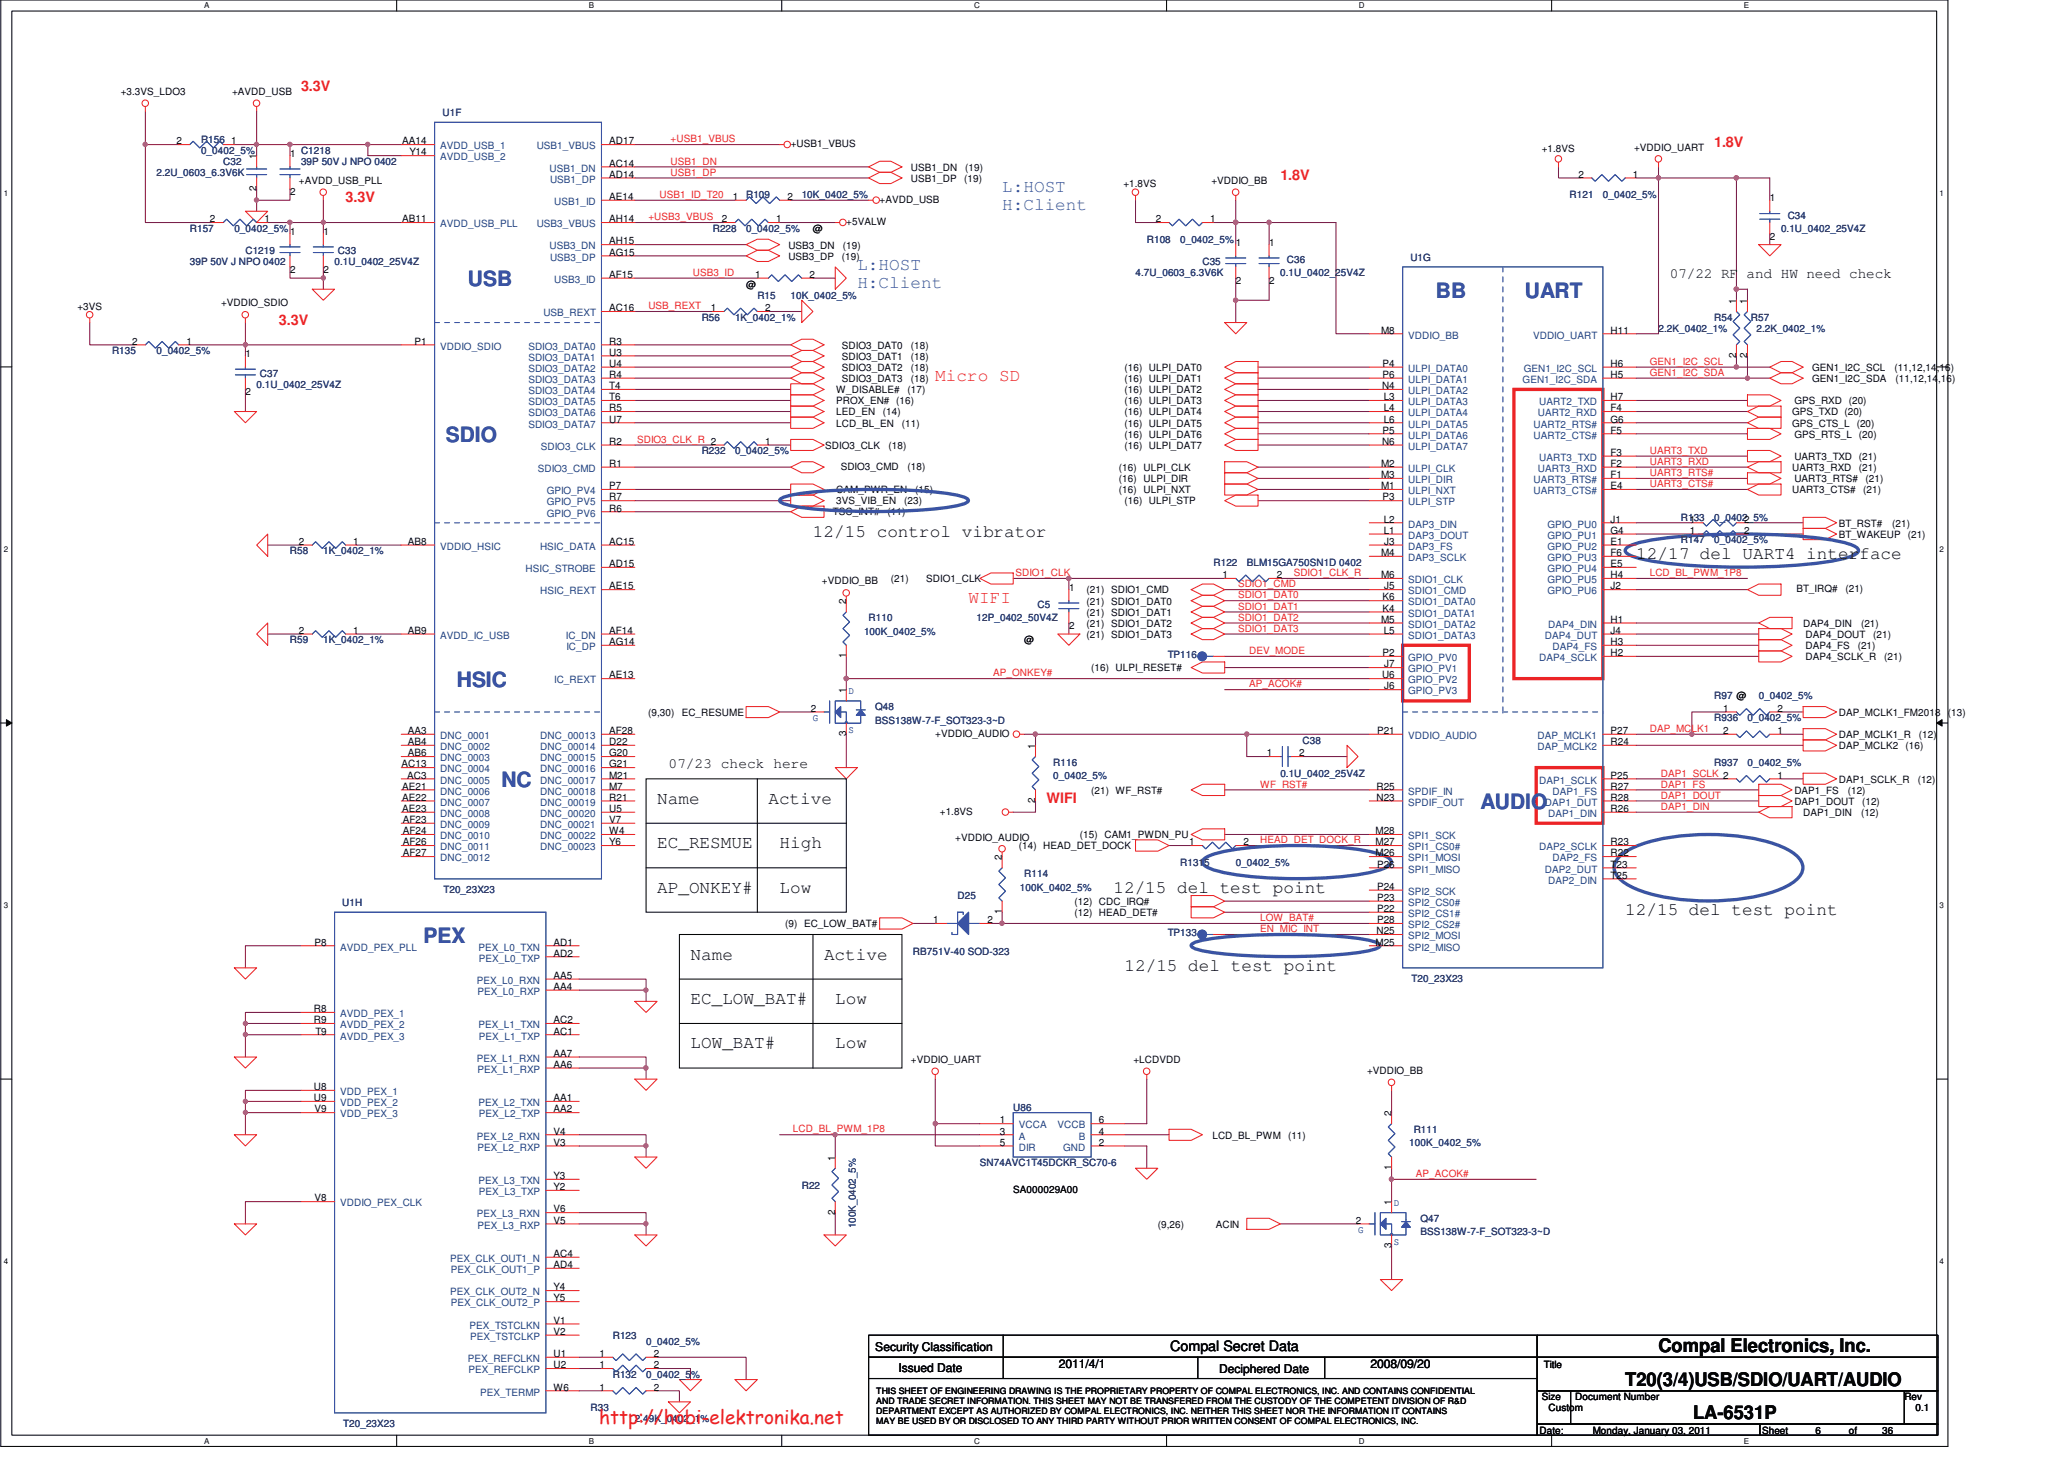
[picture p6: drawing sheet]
<svg xmlns="http://www.w3.org/2000/svg" width="420mm" height="297mm" viewBox="0 0 420 297" stroke-linecap="round" stroke-linejoin="round" font-family="sans-serif">
<defs><g id="words">
<g font-size="4.3" fill="#3a53a4">
<text x="95.1" y="58.2">USB</text>
<text x="291.7" y="60.5">BB</text>
<text x="309.8" y="60.5">UART</text>
<text x="90.6" y="89.9">SDIO</text>
<text x="92.8" y="139.6">HSIC</text>
<text x="101.9" y="159.9">NC</text>
<text x="300.8" y="164.5">AUDIO</text>
<text x="86.1" y="191.6">PEX</text>
</g>
<text font-size="3.9" fill="#ed2024" x="121.7" y="289.4">http://hobi-elektronika.net</text>
<g font-size="3.8" fill="#040505">
<text x="337" y="274.8">Compal Electronics, Inc.</text>
<text x="330.2" y="281.6">T20(3/4)USB/SDIO/UART/AUDIO</text>
<text x="344" y="288.3">LA-6531P</text>
</g>
<g font-size="3.6" fill="#3a53a4">
<text x="203.6" y="38.9">L:HOST</text>
<text x="203.6" y="42.7">H:Client</text>
<text x="174.2" y="54.8">L:HOST</text>
<text x="174.2" y="58.5">H:Client</text>
</g>
<g font-size="3.6" fill="#ec2426">
<text x="190" y="77.4">Micro SD</text>
<text x="196.8" y="122.6">WIFI</text>
</g>
<g font-size="3.6" fill="#040505">
<text x="165.2" y="109">12/15 control vibrator</text>
<text x="332.4" y="113.5">12/17 del UART4 interface</text>
<text x="133.5" y="163.3">Name</text>
<text x="156.1" y="163.3">Active</text>
<text x="133.5" y="172.3">EC_RESMUE</text>
<text x="158.4" y="172.3">High</text>
<text x="133.5" y="181.4">AP_ONKEY#</text>
<text x="158.4" y="181.4">Low</text>
<text x="226.2" y="181.4">12/15 del test point</text>
<text x="330.2" y="185.9">12/15 del test point</text>
<text x="140.3" y="194.9">Name</text>
<text x="167.4" y="194.9">Active</text>
<text x="228.5" y="197.2">12/15 del test point</text>
<text x="140.3" y="204">EC_LOW_BAT#</text>
<text x="169.7" y="204">Low</text>
<text x="140.3" y="213">LOW_BAT#</text>
<text x="169.7" y="213">Low</text>
</g>
<g font-size="2.9" fill="#ec2426">
<text x="61.2" y="18.5">3.3V</text>
<text x="348.3" y="29.8">1.8V</text>
<text x="70.2" y="41.1">3.3V</text>
<text x="260.1" y="36.6">1.8V</text>
<text x="56.7" y="66">3.3V</text>
<text x="212.6" y="163.2">WIFI</text>
</g>
<g font-size="2.9" fill="#040505">
<text x="339.2" y="56.6">07/22 RF and HW need check</text>
<text x="135.8" y="156">07/23 check here</text>
<text x="237.7" y="274.6">Compal Secret Data</text>
</g>
<g font-size="2.5" fill="#040505">
<text x="177.8" y="274.4">Security Classification</text>
<text x="182.6" y="278.7">Issued Date</text>
<text x="215.1" y="278">2011/4/1</text>
<text x="247.7" y="278.9">Deciphered Date</text>
<text x="278.4" y="278">2008/09/20</text>
</g>
<g font-size="2" fill="#040505">
<text x="24.5" y="19.3">+3.3VS_LDO3</text>
<text x="47.1" y="19.3">+AVDD_USB</text>
<text x="35.8" y="29.3">2</text>
<text x="46.9" y="29.3">1</text>
<text x="81.7" y="29.3">AA14</text>
<text x="123.8" y="29.3">AD17</text>
<text x="160.6" y="29.9">+USB1_VBUS</text>
<text x="52.1" y="32.3" transform="rotate(-90 52.1 32.3)">1</text>
<text x="59" y="31.9">1</text>
<text x="83.2" y="31.6">Y14</text>
<text x="123.8" y="33.9">AC14</text>
<text x="185.1" y="34.7">USB1_DN</text>
<text x="196.1" y="34.7">(19)</text>
<text x="313.3" y="30.8">+1.8VS</text>
<text x="332" y="30.6">+VDDIO_UART</text>
<text x="52.1" y="38.8" transform="rotate(-90 52.1 38.8)">2</text>
<text x="59" y="39.6">2</text>
<text x="60.7" y="37.4">+AVDD_USB_PLL</text>
<text x="123.8" y="40.6">AE14</text>
<text x="123.8" y="36.1">AD14</text>
<text x="148.9" y="40.6">1</text>
<text x="160" y="40.6">2</text>
<text x="178.7" y="41.2">+AVDD_USB</text>
<text x="185.1" y="36.9">USB1_DP</text>
<text x="195.9" y="36.9">(19)</text>
<text x="228.2" y="38.1">+1.8VS</text>
<text x="246.1" y="37.4">+VDDIO_BB</text>
<text x="320.7" y="36.1">2</text>
<text x="331.8" y="36.1">1</text>
<text x="359.6" y="40.9">1</text>
<text x="42.7" y="45.2">2</text>
<text x="53.7" y="45.2">1</text>
<text x="59" y="47.7">1</text>
<text x="65.7" y="47.7">1</text>
<text x="81.7" y="45.2">AB11</text>
<text x="123.8" y="45.2">AH14</text>
<text x="146.6" y="45.2">2</text>
<text x="157.7" y="45.2">1</text>
<text x="165.2" y="47.1">@</text>
<text x="171.9" y="45.8">+5VALW</text>
<text x="234.8" y="45.2">2</text>
<text x="245.9" y="45.2">1</text>
<text x="123.8" y="49.7">AH15</text>
<text x="123.8" y="51.9">AG15</text>
<text x="160.2" y="50.5">USB3_DN</text>
<text x="160.2" y="52.7">USB3_DP</text>
<text x="171.1" y="52.7">(19)</text>
<text x="171.3" y="50.5">(19)</text>
<text x="251.1" y="50">1</text>
<text x="257.9" y="50">1</text>
<text x="359.6" y="48.7">2</text>
<text x="59" y="55.5">2</text>
<text x="65.7" y="55.5">2</text>
<text x="123.8" y="56.5">AF15</text>
<text x="151.6" y="58.4">@</text>
<text x="153.4" y="56.5">1</text>
<text x="164.5" y="56.5">2</text>
<text x="251.1" y="57.7">2</text>
<text x="257.9" y="57.7">2</text>
<text x="15.7" y="62.9">+3VS</text>
<text x="44.9" y="62.2">+VDDIO_SDIO</text>
<text x="123.8" y="63.2">AC16</text>
<text x="144.4" y="63.2">1</text>
<text x="155.4" y="63.2">2</text>
<text x="352.8" y="61.7" transform="rotate(-90 352.8 61.7)">1</text>
<text x="355" y="61.7" transform="rotate(-90 355 61.7)">1</text>
<text x="26.8" y="70">2</text>
<text x="37.9" y="70">1</text>
<text x="84.2" y="70">P1</text>
<text x="123.8" y="70">R3</text>
<text x="171.1" y="70.8">SDIO3_DAT0</text>
<text x="185.1" y="70.8">(18)</text>
<text x="280.6" y="67.8">M8</text>
<text x="327.2" y="67.8">H11</text>
<text x="49.9" y="72.6">1</text>
<text x="123.8" y="72.3">U3</text>
<text x="123.8" y="74.5">U4</text>
<text x="123.8" y="76.8">R4</text>
<text x="171.1" y="73.1">SDIO3_DAT1</text>
<text x="171.1" y="75.4">SDIO3_DAT2</text>
<text x="171.1" y="77.6">SDIO3_DAT3</text>
<text x="185.1" y="73.1">(18)</text>
<text x="185.1" y="75.4">(18)</text>
<text x="185.1" y="77.6">(18)</text>
<text x="228.5" y="75.4">(16) ULPI_DAT0</text>
<text x="228.5" y="77.6">(16) ULPI_DAT1</text>
<text x="280.9" y="74.5">P4</text>
<text x="280.9" y="76.8">P6</text>
<text x="327.2" y="74.5">H6</text>
<text x="327.2" y="76.8">H5</text>
<text x="352.8" y="72.7" transform="rotate(-90 352.8 72.7)">2</text>
<text x="355" y="72.7" transform="rotate(-90 355 72.7)">2</text>
<text x="368.2" y="75.4">GEN1_I2C_SCL</text>
<text x="368.2" y="77.6">GEN1_I2C_SDA</text>
<text x="384.9" y="75.4">(11,12,14,16)</text>
<text x="385.1" y="77.6">(11,12,14,16)</text>
<text x="49.9" y="80.3">2</text>
<text x="123.8" y="79.1">T4</text>
<text x="123.8" y="81.3">T6</text>
<text x="123.8" y="83.6">R5</text>
<text x="169.9" y="79.9">W_DISABLE#</text>
<text x="169.9" y="82.1">PROX_EN# (16)</text>
<text x="184.4" y="79.9">(17)</text>
<text x="228.5" y="79.9">(16) ULPI_DAT2</text>
<text x="228.5" y="82.1">(16) ULPI_DAT3</text>
<text x="280.8" y="79.1">N4</text>
<text x="281.1" y="81.3">L3</text>
<text x="281.1" y="83.6">L4</text>
<text x="327.2" y="81.3">H7</text>
<text x="327.2" y="83.6">F4</text>
<text x="364.6" y="82.1">GPS_RXD (20)</text>
<text x="123.8" y="85.9">U7</text>
<text x="169.9" y="86.7">LCD_BL_EN</text>
<text x="169.9" y="84.4">LED_EN</text>
<text x="179.4" y="84.4">(14)</text>
<text x="183.2" y="86.7">(11)</text>
<text x="228.5" y="84.4">(16) ULPI_DAT4</text>
<text x="228.5" y="86.7">(16) ULPI_DAT5</text>
<text x="228.5" y="88.9">(16) ULPI_DAT6</text>
<text x="280.9" y="88.1">P5</text>
<text x="281.1" y="85.9">L6</text>
<text x="327.2" y="85.9">G6</text>
<text x="327.2" y="88.1">F5</text>
<text x="364.1" y="84.4">GPS_TXD (20)</text>
<text x="364.1" y="86.7">GPS_CTS_L (20)</text>
<text x="364.6" y="88.9">GPS_RTS_L (20)</text>
<text x="123.8" y="90.4">R2</text>
<text x="123.8" y="94.9">R1</text>
<text x="155.4" y="90.4">1</text>
<text x="167.7" y="91.2">SDIO3_CLK</text>
<text x="170.8" y="95.5">SDIO3_CMD</text>
<text x="180.5" y="91.2">(18)</text>
<text x="184.4" y="95.5">(18)</text>
<text x="227.3" y="95.7">(16) ULPI_CLK</text>
<text x="228.5" y="91.2">(16) ULPI_DAT7</text>
<text x="280.6" y="94.9">M2</text>
<text x="280.8" y="90.4">N6</text>
<text x="327.2" y="92.6">F3</text>
<text x="327.2" y="94.9">F2</text>
<text x="364.1" y="95.7">UART3_RXD</text>
<text x="364.6" y="93.4">UART3_TXD (21)</text>
<text x="377.6" y="95.7">(21)</text>
<text x="123.8" y="99.4">P7</text>
<text x="123.8" y="101.7">R7</text>
<text x="169.9" y="100.2">CAM_PWR_EN</text>
<text x="186" y="100.2">(15)</text>
<text x="227.3" y="100.2">(16) ULPI_NXT</text>
<text x="227.3" y="98">(16) ULPI_DIR</text>
<text x="280.6" y="97.2">M3</text>
<text x="280.6" y="99.4">M1</text>
<text x="280.9" y="101.7">P3</text>
<text x="327.2" y="97.2">F1</text>
<text x="327.2" y="99.4">E4</text>
<text x="364.1" y="100.2">UART3_CTS#</text>
<text x="364.6" y="98">UART3_RTS#</text>
<text x="378.6" y="100.2">(21)</text>
<text x="379" y="98">(21)</text>
<text x="123.8" y="103.9">R6</text>
<text x="169.2" y="104.7">TSC_INT#</text>
<text x="169.9" y="102.5">3VS_VIB_EN</text>
<text x="180.3" y="104.7">(11)</text>
<text x="183.7" y="102.5">(23)</text>
<text x="228.5" y="102.5">(16) ULPI_STP</text>
<text x="281.1" y="106.2">L2</text>
<text x="327.2" y="106.2">J1</text>
<text x="343.3" y="106.2">1</text>
<text x="354.4" y="106.2">2</text>
<text x="373.6" y="107">BT_RST#</text>
<text x="384.5" y="107">(21)</text>
<text x="60.7" y="110.7">2</text>
<text x="71.8" y="110.7">1</text>
<text x="82.9" y="110.7">AB8</text>
<text x="123.8" y="110.7">AC15</text>
<text x="280.6" y="113">M4</text>
<text x="281.1" y="108.5">L1</text>
<text x="281.3" y="110.7">J3</text>
<text x="327.2" y="108.5">G4</text>
<text x="327.2" y="110.7">E1</text>
<text x="327.2" y="113">F6</text>
<text x="343.3" y="108.5">1</text>
<text x="354.4" y="108.5">2</text>
<text x="373.6" y="109.3">BT_WAKEUP (21)</text>
<text x="123.8" y="115.2">AD15</text>
<text x="123.8" y="119.8">AE15</text>
<text x="167" y="118.7">+VDDIO_BB</text>
<text x="181" y="118.3">(21)</text>
<text x="188.2" y="118.3">SDIO1_CLK</text>
<text x="248.4" y="117.5">1</text>
<text x="259.4" y="117.5">2</text>
<text x="280.6" y="117.5">M6</text>
<text x="281.3" y="119.8">J5</text>
<text x="327.2" y="115.2">E5</text>
<text x="327.2" y="117.5">H4</text>
<text x="327.2" y="119.8">J2</text>
<text x="171.9" y="122.8" transform="rotate(-90 171.9 122.8)">2</text>
<text x="217.2" y="120.1">1</text>
<text x="220.8" y="120.6">(21) SDIO1_CMD</text>
<text x="220.8" y="125.1">(21) SDIO1_DAT1</text>
<text x="220.8" y="122.9">(21) SDIO1_DAT0</text>
<text x="280.9" y="122">K6</text>
<text x="280.9" y="124.3">K4</text>
<text x="365" y="120.4">BT_IRQ#</text>
<text x="374.9" y="120.4">(21)</text>
<text x="60.7" y="128.8">2</text>
<text x="71.8" y="128.8">1</text>
<text x="82.9" y="128.8">AB9</text>
<text x="123.8" y="128.8">AF14</text>
<text x="123.8" y="131.1">AG14</text>
<text x="208.1" y="130.7">@</text>
<text x="217.2" y="127.8">2</text>
<text x="220.8" y="129.6">(21) SDIO1_DAT3</text>
<text x="220.8" y="127.3">(21) SDIO1_DAT2</text>
<text x="280.6" y="126.5">M5</text>
<text x="281.1" y="128.8">L5</text>
<text x="327.2" y="131.1">H3</text>
<text x="327.2" y="128.8">J4</text>
<text x="327.2" y="126.5">H1</text>
<text x="366.3" y="127.3">DAP4_DIN</text>
<text x="366.8" y="129.6">DAP4_DOUT</text>
<text x="366.8" y="131.9">DAP4_FS</text>
<text x="377.4" y="131.9">(21)</text>
<text x="378.1" y="127.3">(21)</text>
<text x="380.6" y="129.6">(21)</text>
<text x="123.8" y="137.8">AE13</text>
<text x="171.9" y="133.8" transform="rotate(-90 171.9 133.8)">1</text>
<text x="221.7" y="136.4">(16) ULPI_RESET#</text>
<text x="280.8" y="137.8">U6</text>
<text x="280.9" y="133.3">P2</text>
<text x="281.3" y="135.6">J7</text>
<text x="327.2" y="133.3">H2</text>
<text x="366.8" y="134.2">DAP4_SCLK_R</text>
<text x="382.8" y="134.2">(21)</text>
<text x="171.9" y="140.8" transform="rotate(-90 171.9 140.8)">1</text>
<text x="281.3" y="140.1">J6</text>
<text x="82.9" y="149.1">AA3</text>
<text x="123.8" y="149.1">AF28</text>
<text x="131.7" y="145.5">(9,30)</text>
<text x="138.5" y="145.5">EC_RESUME</text>
<text x="164.7" y="144.6">2</text>
<text x="171.9" y="149.6" transform="rotate(-90 171.9 149.6)">3</text>
<text x="190" y="149.7">+VDDIO_AUDIO</text>
<text x="279.8" y="149.1">P21</text>
<text x="327.2" y="149.1">P27</text>
<text x="350.1" y="144.6">1</text>
<text x="350.1" y="149.1">2</text>
<text x="361.1" y="144.6">2</text>
<text x="361.1" y="149.1">1</text>
<text x="373.6" y="149.9">DAP_MCLK1_R</text>
<text x="373.6" y="145.5">DAP_MCLK1_FM2018</text>
<text x="389.9" y="149.9">(12)</text>
<text x="395.8" y="145.5">(13)</text>
<text x="81.6" y="155.9">AC13</text>
<text x="82.9" y="151.4">AB4</text>
<text x="82.9" y="153.7">AB6</text>
<text x="123.8" y="151.4">D22</text>
<text x="123.8" y="153.7">G20</text>
<text x="123.8" y="155.9">G21</text>
<text x="210.3" y="152.1" transform="rotate(-90 210.3 152.1)">1</text>
<text x="257.4" y="153.7">1</text>
<text x="263.9" y="153.7">2</text>
<text x="327.2" y="151.4">R24</text>
<text x="373.6" y="152.2">DAP_MCLK2</text>
<text x="387.2" y="152.2">(16)</text>
<text x="81.7" y="160.4">AE21</text>
<text x="82.8" y="158.2">AC3</text>
<text x="123.8" y="158.2">M21</text>
<text x="123.8" y="160.4">M7</text>
<text x="221.7" y="161.2">(21) WF_RST#</text>
<text x="279.6" y="160.4">R25</text>
<text x="327.2" y="160.4">R27</text>
<text x="327.2" y="158.2">P25</text>
<text x="361.1" y="158.2">1</text>
<text x="364.6" y="161.2">DAP1_FS</text>
<text x="373.6" y="159">DAP1_SCLK_R</text>
<text x="375.4" y="161.2">(12)</text>
<text x="389.6" y="159">(12)</text>
<text x="81.7" y="162.7">AE22</text>
<text x="81.7" y="165">AE23</text>
<text x="81.9" y="167.2">AF23</text>
<text x="123.8" y="162.7">R21</text>
<text x="123.8" y="165">U5</text>
<text x="123.8" y="167.2">V7</text>
<text x="191" y="165.6">+1.8VS</text>
<text x="210.3" y="163.2" transform="rotate(-90 210.3 163.2)">2</text>
<text x="279.6" y="162.7">N23</text>
<text x="327.2" y="162.7">R28</text>
<text x="327.2" y="165">R26</text>
<text x="364.6" y="163.5">DAP1_DOUT</text>
<text x="366.3" y="165.8">DAP1_DIN</text>
<text x="378.1" y="165.8">(12)</text>
<text x="378.3" y="163.5">(12)</text>
<text x="81.9" y="169.5">AF24</text>
<text x="81.9" y="171.7">AF26</text>
<text x="81.9" y="174">AF27</text>
<text x="123.8" y="169.5">W4</text>
<text x="123.8" y="171.7">Y6</text>
<text x="194.1" y="170.8">+VDDIO_AUDIO</text>
<text x="207" y="172.6">(14) HEAD_DET_DOCK</text>
<text x="219.4" y="170.3">(15) CAM1_PWDN_PU</text>
<text x="241.6" y="171.7">1</text>
<text x="252.6" y="171.7">2</text>
<text x="279.5" y="169.5">M28</text>
<text x="279.5" y="171.7">M27</text>
<text x="279.5" y="174">M26</text>
<text x="327.2" y="174">R22</text>
<text x="327.2" y="171.7">R23</text>
<text x="203.6" y="174.8" transform="rotate(-90 203.6 174.8)">2</text>
<text x="279.8" y="176.3">P26</text>
<text x="327.2" y="176.3">T23</text>
<text x="327.2" y="178.5">T25</text>
<text x="203.6" y="185.8" transform="rotate(-90 203.6 185.8)">1</text>
<text x="218.3" y="183.9">(12) CDC_IRQ#</text>
<text x="279.8" y="180.8">P24</text>
<text x="279.8" y="183">P23</text>
<text x="279.8" y="185.3">P22</text>
<text x="159.5" y="188.4">(9) EC_LOW_BAT#</text>
<text x="189.6" y="187.6">1</text>
<text x="200.6" y="187.6">2</text>
<text x="218.3" y="186.1">(12) HEAD_DET#</text>
<text x="279.6" y="189.8">N25</text>
<text x="279.8" y="187.6">P28</text>
<text x="63.9" y="192.1">P8</text>
<text x="112.5" y="194.4">AD2</text>
<text x="112.5" y="192.1">AD1</text>
<text x="279.5" y="192.1">M25</text>
<text x="112.5" y="198.9">AA5</text>
<text x="112.5" y="201.1">AA4</text>
<text x="63.8" y="205.7">R8</text>
<text x="63.8" y="207.9">R9</text>
<text x="112.5" y="207.9">AC2</text>
<text x="64.1" y="210.2">T9</text>
<text x="112.5" y="214.7">AA7</text>
<text x="112.5" y="210.2">AC1</text>
<text x="185.1" y="216">+VDDIO_UART</text>
<text x="230.3" y="216">+LCDVDD</text>
<text x="63.8" y="221.5">U8</text>
<text x="112.5" y="217">AA6</text>
<text x="277.7" y="218.2">+VDDIO_BB</text>
<text x="63.8" y="223.7">U9</text>
<text x="63.9" y="226">V9</text>
<text x="112.5" y="226">AA2</text>
<text x="112.5" y="223.7">AA1</text>
<text x="282.7" y="226.7" transform="rotate(-90 282.7 226.7)">2</text>
<text x="112.5" y="230.5">V4</text>
<text x="112.5" y="232.8">V3</text>
<text x="203.1" y="228.3">1</text>
<text x="203.1" y="230.5">3</text>
<text x="203.1" y="232.8">5</text>
<text x="223.3" y="232.8">2</text>
<text x="223.3" y="228.3">6</text>
<text x="223.3" y="230.5">4</text>
<text x="246.3" y="231.4">LCD_BL_PWM (11)</text>
<text x="112.5" y="239.6">Y3</text>
<text x="169.7" y="235.8" transform="rotate(-90 169.7 235.8)">1</text>
<text x="282.7" y="237.7" transform="rotate(-90 282.7 237.7)">1</text>
<text x="63.9" y="244.1">V8</text>
<text x="112.5" y="241.8">Y2</text>
<text x="205.9" y="242.4">SA000029A00</text>
<text x="282.7" y="244.8" transform="rotate(-90 282.7 244.8)">1</text>
<text x="112.5" y="246.3">V6</text>
<text x="112.5" y="248.6">V5</text>
<text x="169.7" y="246.8" transform="rotate(-90 169.7 246.8)">2</text>
<text x="235.2" y="249.4">(9,26)</text>
<text x="247" y="249.4">ACIN</text>
<text x="275.5" y="248.6">2</text>
<text x="112.5" y="257.6">AD4</text>
<text x="112.5" y="255.4">AC4</text>
<text x="282.7" y="253.6" transform="rotate(-90 282.7 253.6)">3</text>
<text x="112.5" y="262.2">Y4</text>
<text x="112.5" y="268.9">V1</text>
<text x="112.5" y="264.4">Y5</text>
<text x="112.5" y="275.7">U1</text>
<text x="112.5" y="271.2">V2</text>
<text x="121.8" y="275.7">1</text>
<text x="132.8" y="275.7">2</text>
<text x="112.5" y="278">U2</text>
<text x="121.8" y="278">1</text>
<text x="132.8" y="278">2</text>
<text x="313.7" y="277.9">Title</text>
<text x="112.5" y="282.5">W6</text>
<text x="121.8" y="282.5">1</text>
<text x="132.8" y="282.5">2</text>
<text x="313.3" y="284.5">Size</text>
<text x="314.6" y="286.7">Custom</text>
<text x="320" y="284.5">Document Number</text>
<text x="386.9" y="284.5">Rev</text>
<text x="389.2" y="286.7">0.1</text>
<text x="312.8" y="291.3">Date:</text>
<text x="323.6" y="291.3">Monday, January 03, 2011</text>
<text x="358" y="291.3">Sheet</text>
<text x="368.8" y="291.3">6</text>
<text x="375.6" y="291.3">of</text>
<text x="382.4" y="291.3">36</text>
</g>
<g font-size="2" fill="#2d2d72">
<text x="89.9" y="23.6">U1F</text>
<text x="40.8" y="29">R156</text>
<text x="31.8" y="35.8">2.2U_0603_6.3V6K</text>
<text x="40.8" y="31.3">0_0402_5%</text>
<text x="45.4" y="33.5">C32</text>
<text x="61.2" y="31.3">C1218</text>
<text x="61.2" y="33.5">39P 50V J NPO 0402</text>
<text x="151.6" y="40.3">R109</text>
<text x="162.9" y="40.3">10K_0402_5%</text>
<text x="318.9" y="40.3">R121</text>
<text x="325.7" y="40.3">0_0402_5%</text>
<text x="38.6" y="47.1">R157</text>
<text x="47.6" y="47.1">0_0402_5%</text>
<text x="144.8" y="47.1">R228</text>
<text x="151.6" y="47.1">0_0402_5%</text>
<text x="361.9" y="47.1">0.1U_0402_25V4Z</text>
<text x="363.2" y="44.4">C34</text>
<text x="38.6" y="53.9">39P 50V J NPO 0402</text>
<text x="49.9" y="51.6">C1219</text>
<text x="68" y="53.9">0.1U_0402_25V4Z</text>
<text x="68.7" y="51.6">C33</text>
<text x="233" y="49.4">R108</text>
<text x="239.8" y="49.4">0_0402_5%</text>
<text x="244.3" y="53.9">C35</text>
<text x="261.5" y="53.4">C36</text>
<text x="286.5" y="53">U1G</text>
<text x="230.7" y="56.1">4.7U_0603_6.3V6K</text>
<text x="260.1" y="56.1">0.1U_0402_25V4Z</text>
<text x="142.6" y="65.2">R56</text>
<text x="149.3" y="65.2">1K_0402_1%</text>
<text x="153.9" y="60.7">R15</text>
<text x="160.6" y="60.7">10K_0402_5%</text>
<text x="348.3" y="65.2">R54</text>
<text x="355.7" y="65.2">R57</text>
<text x="22.8" y="72">R135</text>
<text x="31.8" y="72">0_0402_5%</text>
<text x="337" y="67.4">2.2K_0402_1%</text>
<text x="356.9" y="67.4">2.2K_0402_1%</text>
<text x="52.8" y="76.5">C37</text>
<text x="52.1" y="78.7">0.1U_0402_25V4Z</text>
<text x="142.6" y="92.3">R232</text>
<text x="149.3" y="92.3">0_0402_5%</text>
<text x="341.5" y="105.9">R133</text>
<text x="348.3" y="105.9">0_0402_5%</text>
<text x="58.9" y="112.6">R58</text>
<text x="65.7" y="112.6">1K_0402_1%</text>
<text x="341.5" y="110.4">R147</text>
<text x="348.3" y="110.4">0_0402_5%</text>
<text x="246.5" y="114.9">R122</text>
<text x="253.3" y="114.9">BLM15GA750SN1D 0402</text>
<text x="210.8" y="123.5">C5</text>
<text x="58.9" y="130.7">R59</text>
<text x="65.7" y="130.7">1K_0402_1%</text>
<text x="175.5" y="128.9">100K_0402_5%</text>
<text x="176.5" y="126.2">R110</text>
<text x="198.4" y="126.2">12P_0402_50V4Z</text>
<text x="237.3" y="133.7">TP116</text>
<text x="348.3" y="142">R97 @</text>
<text x="357.3" y="142">0_0402_5%</text>
<text x="177.8" y="144.3">Q48</text>
<text x="177.8" y="147">BSS138W-7-F_SOT323-3~D</text>
<text x="348.3" y="146.6">R936</text>
<text x="355" y="146.6">0_0402_5%</text>
<text x="214" y="155.6">R116</text>
<text x="264.6" y="151.1">C38</text>
<text x="348.3" y="155.6">R937</text>
<text x="355" y="155.6">0_0402_5%</text>
<text x="214" y="158.3">0_0402_5%</text>
<text x="260.1" y="157.9">0.1U_0402_25V4Z</text>
<text x="208.1" y="178.2">R114</text>
<text x="239.8" y="175.9">R1315</text>
<text x="251.1" y="175.9">0_0402_5%</text>
<text x="69.5" y="184.1">U1H</text>
<text x="90.1" y="181.4">T20_23X23</text>
<text x="194.6" y="182.8">D25</text>
<text x="207.2" y="180.9">100K_0402_5%</text>
<text x="237.3" y="190.2">TP133</text>
<text x="185.5" y="194.1">RB751V-40 SOD-323</text>
<text x="286.8" y="199.5">T20_23X23</text>
<text x="205.9" y="225.7">U86</text>
<text x="286.3" y="232.9">100K_0402_5%</text>
<text x="287.2" y="230.2">R111</text>
<text x="199.1" y="237">SN74AVC1T45DCKR_SC70-6</text>
<text x="162.9" y="241.5">R22</text>
<text x="173.9" y="249.6" transform="rotate(-90 173.9 249.6)">100K_0402_5%</text>
<text x="288.6" y="248.3">Q47</text>
<text x="288.6" y="251">BSS138W-7-F_SOT323-3~D</text>
<text x="124.5" y="272">R123</text>
<text x="131.3" y="273.2">0_0402_5%</text>
<text x="124.5" y="280">R132</text>
<text x="131.3" y="280">0_0402_5%</text>
<text x="120" y="286.7">R33</text>
<text x="69.8" y="289.9">T20_23X23</text>
<text x="129" y="289">2.49K_0402_1%</text>
</g>
<g font-size="2" fill="#ec2426">
<text x="136.3" y="28.9">+USB1_VBUS</text>
<text x="136.3" y="33.4">USB1_DN</text>
<text x="136.3" y="35.7">USB1_DP</text>
<text x="134" y="40.2">USB1_ID_T20</text>
<text x="131.7" y="44.7">+USB3_VBUS</text>
<text x="140.7" y="56">USB3_ID</text>
<text x="131.7" y="62.8">USB_REXT</text>
<text x="335.2" y="74.1">GEN1_I2C_SCL</text>
<text x="335.2" y="76.4">GEN1_I2C_SDA</text>
<text x="129.4" y="90">SDIO3_CLK_R 2</text>
<text x="335.2" y="94.4">UART3_RXD</text>
<text x="335.2" y="92.2">UART3_TXD</text>
<text x="335.2" y="99">UART3_CTS#</text>
<text x="335.2" y="96.7">UART3_RTS#</text>
<text x="206.3" y="117.1">SDIO1_CLK</text>
<text x="251.5" y="119.3">SDIO1_CMD</text>
<text x="262.8" y="117.1">SDIO1_CLK_R</text>
<text x="335.2" y="117.1">LCD_BL_PWM_1P8</text>
<text x="251.5" y="123.9">SDIO1_DAT1</text>
<text x="251.5" y="121.6">SDIO1_DAT0</text>
<text x="251.5" y="126.1">SDIO1_DAT2</text>
<text x="251.5" y="128.4">SDIO1_DAT3</text>
<text x="201.8" y="137.4">AP_ONKEY#</text>
<text x="253.8" y="132.9">DEV_MODE</text>
<text x="253.8" y="139.7">AP_ACOK#</text>
<text x="335.2" y="148.7">DAP_MCLK1</text>
<text x="256.1" y="160">WF_RST#</text>
<text x="337.4" y="160">DAP1_FS</text>
<text x="337.4" y="157.8">DAP1_SCLK 2</text>
<text x="337.4" y="162.3">DAP1_DOUT</text>
<text x="337.4" y="164.5">DAP1_DIN</text>
<text x="256.1" y="171.3">HEAD_DET_DOCK_R</text>
<text x="256.1" y="187.2">LOW_BAT#</text>
<text x="256.1" y="189.4">EN_MIC_INT</text>
<text x="161.1" y="230.1">LCD_BL_PWM_1P8</text>
<text x="287.7" y="239.1">AP_ACOK#</text>
</g>
<g font-size="2" fill="#1d437e">
<text x="89.4" y="30.4">AVDD_USB_1</text>
<text x="89.4" y="32.6">AVDD_USB_2</text>
<text x="109" y="30.4">USB1_VBUS</text>
<text x="111.6" y="34.9">USB1_DN</text>
<text x="111.7" y="37.1">USB1_DP</text>
<text x="112.6" y="41.7">USB1_ID</text>
<text x="89.4" y="46.2">AVDD_USB_PLL</text>
<text x="109" y="46.2">USB3_VBUS</text>
<text x="111.6" y="50.7">USB3_DN</text>
<text x="111.7" y="53">USB3_DP</text>
<text x="112.6" y="57.5">USB3_ID</text>
<text x="110.4" y="64.3">USB_REXT</text>
<text x="89.4" y="71">VDDIO_SDIO</text>
<text x="107.3" y="71">SDIO3_DATA0</text>
<text x="286.1" y="68.8">VDDIO_BB</text>
<text x="311.5" y="68.8">VDDIO_UART</text>
<text x="107.3" y="73.3">SDIO3_DATA1</text>
<text x="107.3" y="75.6">SDIO3_DATA2</text>
<text x="107.3" y="77.8">SDIO3_DATA3</text>
<text x="286.1" y="75.6">ULPI_DATA0</text>
<text x="286.1" y="77.8">ULPI_DATA1</text>
<text x="309.4" y="77.8">GEN1_I2C_SDA</text>
<text x="309.6" y="75.6">GEN1_I2C_SCL</text>
<text x="107.3" y="80.1">SDIO3_DATA4</text>
<text x="107.3" y="82.3">SDIO3_DATA5</text>
<text x="286.1" y="80.1">ULPI_DATA2</text>
<text x="286.1" y="82.3">ULPI_DATA3</text>
<text x="312.7" y="82.3">UART2_TXD</text>
<text x="107.3" y="84.6">SDIO3_DATA6</text>
<text x="107.3" y="86.9">SDIO3_DATA7</text>
<text x="286.1" y="84.6">ULPI_DATA4</text>
<text x="286.1" y="86.9">ULPI_DATA5</text>
<text x="286.1" y="89.1">ULPI_DATA6</text>
<text x="311.6" y="86.9">UART2_RTS#</text>
<text x="311.6" y="89.1">UART2_CTS#</text>
<text x="312.5" y="84.6">UART2_RXD</text>
<text x="109.3" y="95.9">SDIO3_CMD</text>
<text x="109.9" y="91.4">SDIO3_CLK</text>
<text x="286.1" y="91.4">ULPI_DATA7</text>
<text x="286.1" y="95.9">ULPI_CLK</text>
<text x="312.5" y="95.9">UART3_RXD</text>
<text x="312.7" y="93.6">UART3_TXD</text>
<text x="111.1" y="100.4">GPIO_PV4</text>
<text x="286.1" y="98.2">ULPI_DIR</text>
<text x="286.1" y="100.4">ULPI_NXT</text>
<text x="311.6" y="98.2">UART3_RTS#</text>
<text x="311.6" y="100.4">UART3_CTS#</text>
<text x="111.1" y="102.7">GPIO_PV5</text>
<text x="111.1" y="104.9">GPIO_PV6</text>
<text x="286.1" y="102.7">ULPI_STP</text>
<text x="286.1" y="107.2">DAP3_DIN</text>
<text x="314.4" y="107.2">GPIO_PU0</text>
<text x="89.4" y="111.7">VDDIO_HSIC</text>
<text x="109.7" y="111.7">HSIC_DATA</text>
<text x="286.1" y="109.5">DAP3_DOUT</text>
<text x="286.1" y="111.7">DAP3_FS</text>
<text x="314.4" y="109.5">GPIO_PU1</text>
<text x="314.4" y="111.7">GPIO_PU2</text>
<text x="106.8" y="116.2">HSIC_STROBE</text>
<text x="286.1" y="114">DAP3_SCLK</text>
<text x="286.1" y="118.5">SDIO1_CLK</text>
<text x="314.4" y="114">GPIO_PU3</text>
<text x="314.4" y="116.2">GPIO_PU4</text>
<text x="314.4" y="118.5">GPIO_PU5</text>
<text x="109.8" y="120.8">HSIC_REXT</text>
<text x="286.1" y="120.8">SDIO1_CMD</text>
<text x="286.1" y="123">SDIO1_DATA0</text>
<text x="286.1" y="125.3">SDIO1_DATA1</text>
<text x="314.4" y="120.8">GPIO_PU6</text>
<text x="89.4" y="129.8">AVDD_IC_USB</text>
<text x="115" y="129.8">IC_DN</text>
<text x="286.1" y="127.6">SDIO1_DATA2</text>
<text x="286.1" y="129.8">SDIO1_DATA3</text>
<text x="313.9" y="129.8">DAP4_DUT</text>
<text x="314.6" y="127.6">DAP4_DIN</text>
<text x="115.1" y="132.1">IC_DP</text>
<text x="286.1" y="134.3">GPIO_PV0</text>
<text x="286.1" y="136.6">GPIO_PV1</text>
<text x="312.7" y="134.3">DAP4_SCLK</text>
<text x="315.5" y="132.1">DAP4_FS</text>
<text x="112.6" y="138.9">IC_REXT</text>
<text x="286.1" y="138.9">GPIO_PV2</text>
<text x="286.1" y="141.1">GPIO_PV3</text>
<text x="89.4" y="150.2">DNC_0001</text>
<text x="89.4" y="152.4">DNC_0002</text>
<text x="89.4" y="154.7">DNC_0003</text>
<text x="109.8" y="150.2">DNC_00013</text>
<text x="109.8" y="152.4">DNC_00014</text>
<text x="109.8" y="154.7">DNC_00015</text>
<text x="286.1" y="150.2">VDDIO_AUDIO</text>
<text x="312.4" y="150.2">DAP_MCLK1</text>
<text x="312.4" y="152.4">DAP_MCLK2</text>
<text x="89.4" y="156.9">DNC_0004</text>
<text x="89.4" y="159.2">DNC_0005</text>
<text x="89.4" y="161.5">DNC_0006</text>
<text x="109.8" y="156.9">DNC_00016</text>
<text x="109.8" y="159.2">DNC_00017</text>
<text x="109.8" y="161.5">DNC_00018</text>
<text x="286.1" y="161.5">SPDIF_IN</text>
<text x="312.7" y="159.2">DAP1_SCLK</text>
<text x="315.5" y="161.5">DAP1_FS</text>
<text x="89.4" y="163.7">DNC_0007</text>
<text x="89.4" y="166">DNC_0008</text>
<text x="109.8" y="163.7">DNC_00019</text>
<text x="109.8" y="166">DNC_00020</text>
<text x="286.1" y="163.7">SPDIF_OUT</text>
<text x="313.9" y="163.7">DAP1_DUT</text>
<text x="314.6" y="166">DAP1_DIN</text>
<text x="89.4" y="168.2">DNC_0009</text>
<text x="89.4" y="170.5">DNC_0010</text>
<text x="89.4" y="172.8">DNC_0011</text>
<text x="109.8" y="168.2">DNC_00021</text>
<text x="109.8" y="170.5">DNC_00022</text>
<text x="109.8" y="172.8">DNC_00023</text>
<text x="286.1" y="170.5">SPI1_SCK</text>
<text x="286.1" y="172.8">SPI1_CS0#</text>
<text x="312.7" y="172.8">DAP2_SCLK</text>
<text x="89.4" y="175">DNC_0012</text>
<text x="286.1" y="175">SPI1_MOSI</text>
<text x="286.1" y="177.3">SPI1_MISO</text>
<text x="313.9" y="177.3">DAP2_DUT</text>
<text x="314.6" y="179.5">DAP2_DIN</text>
<text x="315.5" y="175">DAP2_FS</text>
<text x="286.1" y="181.8">SPI2_SCK</text>
<text x="286.1" y="184.1">SPI2_CS0#</text>
<text x="286.1" y="186.3">SPI2_CS1#</text>
<text x="286.1" y="188.6">SPI2_CS2#</text>
<text x="286.1" y="190.8">SPI2_MOSI</text>
<text x="69.1" y="193.1">AVDD_PEX_PLL</text>
<text x="97.2" y="193.1">PEX_L0_TXN</text>
<text x="97.3" y="195.4">PEX_L0_TXP</text>
<text x="286.1" y="193.1">SPI2_MISO</text>
<text x="96.9" y="199.9">PEX_L0_RXN</text>
<text x="97" y="202.1">PEX_L0_RXP</text>
<text x="69.1" y="206.7">AVDD_PEX_1</text>
<text x="69.1" y="208.9">AVDD_PEX_2</text>
<text x="97.2" y="208.9">PEX_L1_TXN</text>
<text x="69.1" y="211.2">AVDD_PEX_3</text>
<text x="96.9" y="215.7">PEX_L1_RXN</text>
<text x="97.3" y="211.2">PEX_L1_TXP</text>
<text x="97" y="218">PEX_L1_RXP</text>
<text x="69.1" y="222.5">VDD_PEX_1</text>
<text x="69.1" y="224.7">VDD_PEX_2</text>
<text x="69.1" y="227">VDD_PEX_3</text>
<text x="97.2" y="224.7">PEX_L2_TXN</text>
<text x="97.3" y="227">PEX_L2_TXP</text>
<text x="96.9" y="231.5">PEX_L2_RXN</text>
<text x="97" y="233.8">PEX_L2_RXP</text>
<text x="207" y="229.3">VCCA</text>
<text x="207" y="231.5">A</text>
<text x="207" y="233.8">DIR</text>
<text x="214.9" y="229.3">VCCB</text>
<text x="216" y="233.8">GND</text>
<text x="219.2" y="231.5">B</text>
<text x="69.1" y="245.1">VDDIO_PEX_CLK</text>
<text x="97.2" y="240.6">PEX_L3_TXN</text>
<text x="97.3" y="242.8">PEX_L3_TXP</text>
<text x="96.9" y="247.4">PEX_L3_RXN</text>
<text x="97" y="249.6">PEX_L3_RXP</text>
<text x="91.5" y="256.4">PEX_CLK_OUT1_N</text>
<text x="91.5" y="263.2">PEX_CLK_OUT2_N</text>
<text x="91.6" y="258.7">PEX_CLK_OUT1_P</text>
<text x="91.6" y="265.4">PEX_CLK_OUT2_P</text>
<text x="95.4" y="270">PEX_TSTCLKN</text>
<text x="95.5" y="272.2">PEX_TSTCLKP</text>
<text x="95.1" y="276.7">PEX_REFCLKN</text>
<text x="95.2" y="279">PEX_REFCLKP</text>
<text x="97.6" y="283.5">PEX_TERMP</text>
</g>
<g font-size="2" fill="#3a53a4">
<text x="172.4" y="141">D</text>
<text x="165.2" y="146.5">G</text>
<text x="172.4" y="148.9">S</text>
<text x="283.2" y="245">D</text>
<text x="275.9" y="250.4">G</text>
<text x="283.2" y="252.9">S</text>
</g>
<g font-size="1.8" fill="#040505">
<text x="178" y="283.3">THIS SHEET OF ENGINEERING DRAWING IS THE PROPRIETARY PROPERTY OF COMPAL ELECTRONICS, INC. AND CONTAINS CONFIDENTIAL</text>
<text x="178" y="285.3">AND TRADE SECRET INFORMATION. THIS SHEET MAY NOT BE TRANSFERED FROM THE CUSTODY OF THE COMPETENT DIVISION OF R&amp;D</text>
<text x="178" y="287.3">DEPARTMENT EXCEPT AS AUTHORIZED BY COMPAL ELECTRONICS, INC. NEITHER THIS SHEET NOR THE INFORMATION IT CONTAINS</text>
<text x="178" y="289.3">MAY BE USED BY OR DISCLOSED TO ANY THIRD PARTY WITHOUT PRIOR WRITTEN CONSENT OF COMPAL ELECTRONICS, INC.</text>
</g>
<g font-size="1.6" fill="#040505">
<text x="41.5" y="1.7">A</text>
<text x="119.7" y="1.7">B</text>
<text x="197.9" y="1.7">C</text>
<text x="276.1" y="1.7">D</text>
<text x="354.3" y="1.7">E</text>
<text x=".8" y="39.8">1</text>
<text x="394.1" y="39.8">1</text>
<text x=".8" y="112.1">2</text>
<text x="394.1" y="112.1">2</text>
<text x=".8" y="184.5">3</text>
<text x="394.1" y="184.5">3</text>
<text x=".8" y="256.8">4</text>
<text x="394.1" y="256.8">4</text>
<text x="41.5" y="293.3">A</text>
<text x="119.7" y="293.3">B</text>
<text x="197.9" y="293.3">C</text>
<text x="276.1" y="293.3">D</text>
<text x="354.3" y="293.3">E</text>
</g>
</g></defs>
<path d="M.2 0h395.6v293.9h-395.6zM2.4 2.2h391.1v289.4h-391.1z" fill="none" stroke="#040505" stroke-width=".21"/>
<g fill="#fff">
<path d="M41.5 .3h1v1.8h-1z"/>
<path d="M41.5 291.8h1v1.9h-1z"/>
</g>
<path d="M80.6 0v2.2M80.6 291.6v2.2" fill="none" stroke="#040505" stroke-width=".21"/>
<g fill="#fff">
<path d="M119.7 .3h1v1.8h-1z"/>
<path d="M119.7 291.8h1v1.9h-1z"/>
</g>
<path d="M158.8 0v2.2M158.8 291.6v2.2" fill="none" stroke="#040505" stroke-width=".21"/>
<g fill="#fff">
<path d="M197.9 .3h1.1v1.8h-1.1z"/>
<path d="M197.9 291.8h1.1v1.9h-1.1z"/>
</g>
<path d="M237 0v2.2M237 291.6v2.2" fill="none" stroke="#040505" stroke-width=".21"/>
<g fill="#fff">
<path d="M276.1 .3h1.1v1.8h-1.1z"/>
<path d="M276.1 291.8h1.1v1.9h-1.1z"/>
</g>
<path d="M315.2 0v2.2M315.2 291.6v2.2" fill="none" stroke="#040505" stroke-width=".21"/>
<g fill="#fff">
<path d="M354.3 .3h1.1v1.8h-1.1z"/>
<path d="M354.3 291.8h1.1v1.9h-1.1z"/>
<path d="M.8 38.4h.8v1.8h-.8z"/>
<path d="M394.1 38.4h.9v1.8h-.9z"/>
<path d="M.8 110.7h.8v1.8h-.8z"/>
<path d="M394.1 110.7h.9v1.8h-.9z"/>
</g>
<path d="M.2 74.5h2.2M393.5 74.5h2.2" fill="none" stroke="#040505" stroke-width=".21"/>
<g fill="#fff">
<path d="M.8 183h.8v1.9h-.8z"/>
<path d="M394.1 183h.9v1.9h-.9z"/>
</g>
<path d="M.2 146.9h2.2M393.5 146.9h2.2" fill="none" stroke="#040505" stroke-width=".21"/>
<path d="M1.3 146.2l1.1 .7-1.1 .6z" fill="#040505"/>
<path d="M1.3 146.2l1.1 .7-1.1 .6z" fill="none" stroke="#040505" stroke-width=".2"/>
<path d="M393.5 146.9l1.1-.7v1.3z" fill="#040505"/>
<path d="M393.5 146.9l1.1-.7v1.3z" fill="none" stroke="#040505" stroke-width=".2"/>
<g fill="#fff">
<path d="M.8 255.4h.8v1.8h-.8z"/>
<path d="M394.1 255.4h.9v1.8h-.9z"/>
</g>
<path d="M.2 219.2h2.2M393.5 219.2h2.2" fill="none" stroke="#040505" stroke-width=".21"/>
<path d="M81.5 45.2h-15.8v2.3" fill="none" stroke="#7f1542" stroke-width=".21"/>
<circle cx="65.7" cy="45.2" r=".43" fill="#b8529f"/>
<circle cx="65.7" cy="45.2" r=".43" fill="none" stroke="#b8529f" stroke-width=".21"/>
<path d="M65.7 40.7v4.5M65.7 56.5v2.3" fill="none" stroke="#7f1542" stroke-width=".21"/>
<circle cx="65.7" cy="56.5" r=".43" fill="#b8529f"/>
<circle cx="65.7" cy="56.5" r=".43" fill="none" stroke="#b8529f" stroke-width=".21"/>
<path d="M52.1 29.4v2.2M81.5 70.1h-31.6v2.2" fill="none" stroke="#7f1542" stroke-width=".21"/>
<circle cx="49.8" cy="70" r=".44" fill="#b8529f"/>
<circle cx="49.8" cy="70" r=".44" fill="none" stroke="#b8529f" stroke-width=".21"/>
<path d="M52.1 22.6v6.8M58.9 29.4h22.6M74.7 29.4v2.2h6.8M49.9 65.5v4.6M49.9 79.1v4.5M54.4 110.7h6.8M72.5 110.7h9M54.4 128.8h6.8M72.5 128.8h9" fill="none" stroke="#7f1542" stroke-width=".21"/>
<circle cx="74.7" cy="29.3" r=".43" fill="#b8529f"/>
<circle cx="74.7" cy="29.3" r=".43" fill="none" stroke="#b8529f" stroke-width=".21"/>
<path d="M52.1 40.7v2.2" fill="none" stroke="#7f1542" stroke-width=".21"/>
<circle cx="52.1" cy="40.6" r=".43" fill="#b8529f"/>
<circle cx="52.1" cy="40.6" r=".43" fill="none" stroke="#b8529f" stroke-width=".21"/>
<g fill="none" stroke="#7f1542" stroke-width=".21">
<path d="M129 33.9h47.5M129 36.2h47.5M129 29.4h29.4M129 49.7h22.6M129 52h22.6M251.1 56.5v4.5h6.7M129 63.3h15.8M156.1 63.3h6.8M248.8 119.8h29.4M248.8 126.6h29.4M248.8 124.3h29.4M248.8 128.8h29.4"/>
<path d="M248.8 122h29.4M248.8 160.5h29.4M203.6 187.6h74.6M248.8 185.3h29.4"/>
</g>
<circle cx="251" cy="61" r=".44" fill="#b8529f"/>
<circle cx="251" cy="61" r=".44" fill="none" stroke="#b8529f" stroke-width=".21"/>
<path d="M251.1 45.2v4.5M257.8 56.5v4.5M251.1 61v4.5" fill="none" stroke="#7f1542" stroke-width=".21"/>
<circle cx="251" cy="45.2" r=".44" fill="#b8529f"/>
<circle cx="251" cy="45.2" r=".44" fill="none" stroke="#b8529f" stroke-width=".21"/>
<path d="M257.8 45.2h13.6" fill="none" stroke="#7f1542" stroke-width=".21"/>
<circle cx="257.8" cy="45.2" r=".43" fill="#b8529f"/>
<circle cx="257.8" cy="45.2" r=".43" fill="none" stroke="#b8529f" stroke-width=".21"/>
<path d="M251.1 40.7v4.5M257.8 45.2v4.5M271.4 45.2v22.6h6.8M253.3 149.2h24.9" fill="none" stroke="#7f1542" stroke-width=".21"/>
<circle cx="253.3" cy="149.2" r=".44" fill="#b8529f"/>
<circle cx="253.3" cy="149.2" r=".44" fill="none" stroke="#b8529f" stroke-width=".21"/>
<path d="M251.1 45.2h6.7M253.3 149.2v4.5h4.5M264.6 153.7h9.1" fill="none" stroke="#7f1542" stroke-width=".21"/>
<circle cx="251" cy="45.2" r=".44" fill="#b8529f"/>
<circle cx="251" cy="45.2" r=".44" fill="none" stroke="#b8529f" stroke-width=".21"/>
<path d="M352.8 58.8v2.2M332.4 74.6h27.2M352.8 72.3v2.3M355 76.8h4.6" fill="none" stroke="#7f1542" stroke-width=".21"/>
<circle cx="352.8" cy="74.5" r=".44" fill="#b8529f"/>
<circle cx="352.8" cy="74.5" r=".44" fill="none" stroke="#b8529f" stroke-width=".21"/>
<path d="M355 72.3v4.5h-22.6M332.4 119.8h22.6" fill="none" stroke="#7f1542" stroke-width=".21"/>
<circle cx="355" cy="76.8" r=".43" fill="#b8529f"/>
<circle cx="355" cy="76.8" r=".43" fill="none" stroke="#b8529f" stroke-width=".21"/>
<path d="M352.8 36.2v22.6M332.4 67.8h4.6M332.4 99.4h22.6M332.4 94.9h22.6M332.4 92.7h22.6M332.4 97.2h22.6M332.4 162.7h24.9M332.4 160.5h24.9" fill="none" stroke="#7f1542" stroke-width=".21"/>
<circle cx="352.8" cy="36.1" r=".45" fill="#b8529f"/>
<circle cx="352.8" cy="36.1" r=".45" fill="none" stroke="#b8529f" stroke-width=".21"/>
<path d="M352.8 58.8h2.2" fill="none" stroke="#7f1542" stroke-width=".21"/>
<circle cx="352.8" cy="58.7" r=".45" fill="#b8529f"/>
<circle cx="352.8" cy="58.7" r=".45" fill="none" stroke="#b8529f" stroke-width=".21"/>
<path d="M355 58.8v2.2M359.6 40.7v-4.5h-22.6v31.6M359.6 47.5v2.2" fill="none" stroke="#7f1542" stroke-width=".21"/>
<circle cx="336.9" cy="36.1" r=".44" fill="#b8529f"/>
<circle cx="336.9" cy="36.1" r=".44" fill="none" stroke="#b8529f" stroke-width=".21"/>
<g fill="none" stroke="#7f1542" stroke-width=".21">
<path d="M29.5 29.4v15.8h13.6M29.5 22.6v6.8h6.8M47.6 29.4h4.5M316.6 33.9v2.3h4.5M337 33.9v2.3h-4.6M58.9 45.2h6.8M129 45.2h18.1M230.7 40.7v4.5h4.5M246.5 45.2h4.6M18.2 65.5v4.6h9.1M38.6 70.1h11.3M332.4 158.2h18.2"/>
<path d="M332.4 151.4h33.9M343.7 149.2h6.9M332.4 165h24.9"/>
</g>
<circle cx="29.5" cy="29.3" r=".43" fill="#b8529f"/>
<circle cx="29.5" cy="29.3" r=".43" fill="none" stroke="#b8529f" stroke-width=".21"/>
<path d="M129 40.7h20.3M248.8 133.3h29.4M210.4 149.2h42.9" fill="none" stroke="#7f1542" stroke-width=".21"/>
<circle cx="210.3" cy="149.2" r=".44" fill="#b8529f"/>
<circle cx="210.3" cy="149.2" r=".44" fill="none" stroke="#b8529f" stroke-width=".21"/>
<path d="M171.9 137.9h106.3" fill="none" stroke="#7f1542" stroke-width=".21"/>
<circle cx="171.9" cy="137.9" r=".45" fill="#b8529f"/>
<circle cx="171.9" cy="137.9" r=".45" fill="none" stroke="#b8529f" stroke-width=".21"/>
<g fill="none" stroke="#7f1542" stroke-width=".21">
<path d="M58.9 29.4v2.2M129 56.5h24.9M158.4 45.2h11.3M165.2 56.5h4.5M255.6 74.6h22.6M255.6 76.8h22.6M255.6 79.1h22.6M255.6 81.4h22.6M255.6 83.6h22.6M255.6 88.1h22.6M255.6 85.9h22.6M255.6 90.4h22.6"/>
<path d="M255.6 94.9h22.6M255.6 97.2h22.6M255.6 99.4h22.6M332.4 81.4h22.6M332.4 83.6h22.6M332.4 88.1h22.6M332.4 85.9h22.6M255.6 101.7h22.6M208.1 149.2h2.3v2.2M248.8 140.1h29.4M361.9 149.2h4.4M361.9 158.2h4.4"/>
<path d="M210.4 162.7v2.3h-4.5"/>
</g>
<circle cx="58.9" cy="29.3" r=".44" fill="#b8529f"/>
<circle cx="58.9" cy="29.3" r=".44" fill="none" stroke="#b8529f" stroke-width=".21"/>
<path d="M52.1 29.4h6.8" fill="none" stroke="#7f1542" stroke-width=".21"/>
<circle cx="52.1" cy="29.3" r=".43" fill="#b8529f"/>
<circle cx="52.1" cy="29.3" r=".43" fill="none" stroke="#b8529f" stroke-width=".21"/>
<path d="M52.1 38.4v2.3h6.8v-2.3M58.9 45.2v2.3" fill="none" stroke="#7f1542" stroke-width=".21"/>
<circle cx="58.9" cy="45.2" r=".44" fill="#b8529f"/>
<circle cx="58.9" cy="45.2" r=".44" fill="none" stroke="#b8529f" stroke-width=".21"/>
<g fill="none" stroke="#7f1542" stroke-width=".21">
<path d="M54.4 45.2h4.5M58.9 54.2v2.3h6.8v-2.3M129 70.1h31.6M129 72.3h31.6M129 74.6h31.6M129 76.8h31.6M129 79.1h31.6M129 83.6h31.6M129 85.9h31.6M129 94.9h31.6M129 99.4h31.6M129 101.7h31.6"/>
<path d="M129 104h31.6M217.2 117.5v2.3M260.1 117.5h18.1M332.4 117.5h22.6M217.2 126.6v2.2M248.8 135.6h29.4M169.7 230.5h29.4"/>
</g>
<circle cx="169.7" cy="230.5" r=".43" fill="#b8529f"/>
<circle cx="169.7" cy="230.5" r=".43" fill="none" stroke="#b8529f" stroke-width=".21"/>
<path d="M158.4 230.5h11.3v4.6M190 228.3v4.5h9.1M169.7 246.4v4.5" fill="none" stroke="#7f1542" stroke-width=".21"/>
<circle cx="190" cy="228.3" r=".44" fill="#b8529f"/>
<circle cx="190" cy="228.3" r=".44" fill="none" stroke="#b8529f" stroke-width=".21"/>
<path d="M217.2 117.5h31.6M332.4 133.3h24.9M332.4 126.6h24.9M332.4 128.8h24.9M332.4 131.1h24.9M248.8 169.5h29.4M248.8 183.1h29.4M190 219.2v9.1h9.1M233 219.2v9.1h-4.5M228.5 232.8h4.5v4.6M228.5 230.5h9" fill="none" stroke="#7f1542" stroke-width=".21"/>
<circle cx="217.1" cy="117.5" r=".44" fill="#b8529f"/>
<circle cx="217.1" cy="117.5" r=".44" fill="none" stroke="#b8529f" stroke-width=".21"/>
<path d="M160.6 40.7h15.9M117.7 198.9h13.6v2.3h-13.6" fill="none" stroke="#7f1542" stroke-width=".21"/>
<circle cx="131.2" cy="201.2" r=".43" fill="#b8529f"/>
<circle cx="131.2" cy="201.2" r=".43" fill="none" stroke="#b8529f" stroke-width=".21"/>
<path d="M117.7 214.8h13.6v2.2h-13.6M131.3 201.2v2.3" fill="none" stroke="#7f1542" stroke-width=".21"/>
<circle cx="131.2" cy="217" r=".44" fill="#b8529f"/>
<circle cx="131.2" cy="217" r=".44" fill="none" stroke="#b8529f" stroke-width=".21"/>
<path d="M131.3 217v2.2M117.7 230.5h13.6v2.3h-13.6" fill="none" stroke="#7f1542" stroke-width=".21"/>
<circle cx="131.2" cy="232.8" r=".43" fill="#b8529f"/>
<circle cx="131.2" cy="232.8" r=".43" fill="none" stroke="#b8529f" stroke-width=".21"/>
<path d="M131.3 232.8v2.3M117.7 246.4h13.6v2.3h-13.6" fill="none" stroke="#7f1542" stroke-width=".21"/>
<circle cx="131.2" cy="248.6" r=".43" fill="#b8529f"/>
<circle cx="131.2" cy="248.6" r=".43" fill="none" stroke="#b8529f" stroke-width=".21"/>
<path d="M61.2 192.2h-11.3v4.4M61.2 205.7h-11.3v2.2h11.3M131.3 248.7v2.2" fill="none" stroke="#7f1542" stroke-width=".21"/>
<circle cx="49.9" cy="207.9" r=".43" fill="#b8529f"/>
<circle cx="49.9" cy="207.9" r=".43" fill="none" stroke="#b8529f" stroke-width=".21"/>
<path d="M49.9 207.9v2.3h11.3" fill="none" stroke="#7f1542" stroke-width=".21"/>
<circle cx="49.9" cy="210.2" r=".43" fill="#b8529f"/>
<circle cx="49.9" cy="210.2" r=".43" fill="none" stroke="#b8529f" stroke-width=".21"/>
<path d="M49.9 210.2v4.6M61.2 221.5h-11.3v2.3" fill="none" stroke="#7f1542" stroke-width=".21"/>
<circle cx="49.9" cy="223.8" r=".43" fill="#b8529f"/>
<circle cx="49.9" cy="223.8" r=".43" fill="none" stroke="#b8529f" stroke-width=".21"/>
<path d="M61.2 223.8h-11.3v2.3h11.3" fill="none" stroke="#7f1542" stroke-width=".21"/>
<circle cx="49.9" cy="226" r=".43" fill="#b8529f"/>
<circle cx="49.9" cy="226" r=".43" fill="none" stroke="#b8529f" stroke-width=".21"/>
<path d="M129 90.4h15.8M156.1 90.4h4.5M350.6 144.7h-6.9v4.5M49.9 226.1v4.4M61.2 244.1h-11.3v4.6M117.7 278h4.5M117.7 275.8h4.5M133.5 275.8h18.1v4.5M133.5 278h6.8v2.3M117.7 282.6h4.5M133.5 282.6h4.5v2.2" fill="none" stroke="#7f1542" stroke-width=".21"/>
<circle cx="343.7" cy="149.2" r=".44" fill="#b8529f"/>
<circle cx="343.7" cy="149.2" r=".44" fill="none" stroke="#b8529f" stroke-width=".21"/>
<path d="M332.4 149.2h11.3M361.9 144.7h4.4M282.7 221.5v4.6M312.1 239.6h-29.4v4.5M282.7 253.2v6.8" fill="none" stroke="#7f1542" stroke-width=".21"/>
<circle cx="282.7" cy="239.6" r=".44" fill="#b8529f"/>
<circle cx="282.7" cy="239.6" r=".44" fill="none" stroke="#b8529f" stroke-width=".21"/>
<path d="M205.9 117.5h11.3M171.9 133.4v6.7M158.4 144.7h6.8M171.9 149.2v6.8M203.6 185.3v2.3M282.7 237.4v2.2M260.1 248.7h15.8" fill="none" stroke="#7f1542" stroke-width=".21"/>
<circle cx="203.6" cy="187.6" r=".43" fill="#b8529f"/>
<circle cx="203.6" cy="187.6" r=".43" fill="none" stroke="#b8529f" stroke-width=".21"/>
<path d="M129 81.4h31.6M332.4 106.2h11.3M332.4 108.5h11.3M355 106.2h11.3M355 108.5h11.3M237.5 171.8h4.5M253.3 171.8h24.9M185.5 187.6h4.5M201.3 187.6h2.3M248.8 189.9h29.4" fill="none" stroke="#7f1542" stroke-width=".21"/>
<g fill="none" stroke="#ec2426" stroke-width=".21">
<path d="M29.5 21.7v.9M52.1 21.7v.9M65.7 39.8v.9M158.4 29.4h.9M176.5 36.2l2.2-1.2h2.3l2.2 1.2-2.2 1.1h-2.3zM176.5 33.9l2.2-1.1h2.3l2.2 1.1-2.2 1.1h-2.3zM230.7 39.8v.9M251.1 39.8v.9M316.6 33v.9M337 33v.9M49.9 42.9h4.5l-2.3 2.3zM63.4 58.8h4.6l-2.3 2.2z"/>
<path d="M151.6 49.7l2.3-1.1h2.2l2.3 1.1-2.3 1.1h-2.2zM151.6 52l2.3-1.2h2.2l2.3 1.2-2.3 1.1h-2.2zM169.7 45.2h.9M169.7 54.2l2.2 2.3-2.2 2.3zM176.5 40.7h.9M357.3 49.7h4.6l-2.3 2.3zM18.2 64.6v.9M49.9 64.6v.9M160.6 72.3l2.3-1.1h2.3l2.2 1.1-2.2 1.1h-2.3zM160.6 70.1l2.3-1.2h2.3l2.2 1.2-2.2 1.1h-2.3zM160.6 74.6l2.3-1.2h2.3l2.2 1.2-2.2 1.1h-2.3zM160.6 76.8l2.3-1.1h2.3l2.2 1.1-2.2 1.2h-2.3z"/>
<path d="M160.6 78h4.6l2.2 1.1-2.2 1.1h-4.6zM162.9 61l2.3 2.3-2.3 2.2zM248.8 65.5h4.5l-2.2 2.3zM248.8 74.6l2.3-1.2h4.5v2.3h-4.5zM248.8 76.8l2.3-1.1h4.5v2.3h-4.5zM248.8 79.1l2.3-1.1h4.5v2.2h-4.5zM359.6 74.6l2.3-1.2h2.2l2.2 1.2-2.2 1.1h-2.2zM359.6 76.8l2.3-1.1h2.2l2.2 1.1-2.2 1.2h-2.2zM47.6 83.6h4.5l-2.2 2.3zM160.6 94.9l2.3-1.1h2.3l2.2 1.1-2.2 1.2h-2.3zM160.6 84.8h4.6l2.2 1.1-2.2 1.1h-4.6zM160.6 89.3h4.6l2.2 1.1-2.2 1.1h-4.6z"/>
<path d="M160.6 98.3h4.6l2.2 1.1-2.2 1.2h-4.6zM160.6 82.5h4.6l2.2 1.1-2.2 1.2h-4.6zM160.6 80.2h4.6l2.2 1.2-2.2 1.1h-4.6zM248.8 93.8h4.5l2.3 1.1-2.3 1.2h-4.5zM248.8 98.3h4.5l2.3 1.1-2.3 1.2h-4.5zM248.8 96.1h4.5l2.3 1.1-2.3 1.1h-4.5zM248.8 81.4l2.3-1.2h4.5v2.3h-4.5zM248.8 83.6l2.3-1.1h4.5v2.3h-4.5zM248.8 85.9l2.3-1.1h4.5v2.2h-4.5zM248.8 88.1l2.3-1.1h4.5v2.3h-4.5zM248.8 90.4l2.3-1.1h4.5v2.2h-4.5zM355 91.5h4.6l2.3 1.2-2.3 1.1h-4.6z"/>
<path d="M355 96.1h4.6l2.3 1.1-2.3 1.1h-4.6zM355 80.2h4.6l2.3 1.2-2.3 1.1h-4.6zM355 87h4.6l2.3 1.1-2.3 1.2h-4.6zM355 99.4l2.3-1.1h4.6v2.3h-4.6zM355 94.9l2.3-1.1h4.6v2.3h-4.6zM355 83.6l2.3-1.1h4.6v2.3h-4.6zM355 85.9l2.3-1.1h4.6v2.2h-4.6zM52.1 110.7l2.3-2.2v4.5zM160.6 100.6h4.6l2.2 1.1-2.2 1.1h-4.6zM160.6 104l2.3-1.2h4.5v2.3h-4.5zM199.1 117.5l2.2-1.1h4.6v2.3h-4.6zM242 119.8l2.3-1.1h2.2l2.3 1.1-2.3 1.1h-2.2z"/>
<path d="M248.8 101.7l2.3-1.1h4.5v2.2h-4.5zM355 119.8l2.3-1.1h4.6v2.2h-4.6zM366.3 105.1h4.6l2.3 1.1-2.3 1.2h-4.6zM366.3 107.4h4.6l2.3 1.1-2.3 1.1h-4.6zM52.1 128.8l2.3-2.2v4.5zM171.9 121.2v.8M214.9 128.8h4.5l-2.2 2.3zM242 124.3l2.3-1.1h2.2l2.3 1.1-2.3 1.1h-2.2zM242 122l2.3-1.1h2.2l2.3 1.1-2.3 1.2h-2.2zM242 128.8l2.3-1.1h2.2l2.3 1.1-2.3 1.2h-2.2zM242 126.6l2.3-1.2h2.2l2.3 1.2-2.3 1.1h-2.2zM242 135.6l2.3-1.1h4.5v2.2h-4.5z"/>
<path d="M357.3 127.7h4.6l2.2 1.1-2.2 1.2h-4.6zM357.3 130h4.6l2.2 1.1-2.2 1.1h-4.6zM357.3 132.2h4.6l2.2 1.2-2.2 1.1h-4.6zM357.3 126.6l2.3-1.2h4.5v2.3h-4.5zM151.6 143.6h4.5l2.3 1.1-2.3 1.1h-4.5zM169.7 156h4.5l-2.3 2.2zM207.2 149.2h.9M273.7 151.4l2.2 2.3-2.2 2.3zM357.3 159.3h4.6l2.2 1.2-2.2 1.1h-4.6zM366.3 148h4.6l2.3 1.2-2.3 1.1h-4.6zM366.3 157.1h4.6l2.3 1.1-2.3 1.1h-4.6zM366.3 150.3h4.6l2.3 1.1-2.3 1.2h-4.6z"/>
<path d="M366.3 143.6h4.6l2.3 1.1-2.3 1.1h-4.6zM203.6 173.1v.9M205 165h.9M230.7 170.6h4.5l2.3 1.2-2.3 1.1h-4.5zM242 160.5l2.3-1.2h4.5v2.3h-4.5zM242 169.5l2.3-1.1h4.5v2.2h-4.5zM357.3 161.6h4.6l2.2 1.1-2.2 1.2h-4.6zM357.3 165l2.3-1.1h4.5v2.3h-4.5zM47.6 196.6h4.5l-2.2 2.3zM178.7 186.5h4.5l2.3 1.1-2.3 1.2h-4.5zM242 184.2h4.5l2.3 1.1-2.3 1.2h-4.5zM242 181.9h4.5l2.3 1.2-2.3 1.1h-4.5z"/>
<path d="M47.6 214.8h4.5l-2.2 2.2zM129 203.5h4.5l-2.2 2.2zM129 219.2h4.5l-2.2 2.3zM190 218.4v.8M233 218.4v.8M47.6 230.5h4.5l-2.2 2.3zM129 235.1h4.5l-2.2 2.3zM230.7 237.4h4.5l-2.2 2.2zM237.5 229.4h4.5l2.3 1.1-2.3 1.2h-4.5zM282.7 220.6v.9M47.6 248.7h4.5l-2.2 2.2zM129 250.9h4.5l-2.2 2.3z"/>
<path d="M167.4 250.9h4.5l-2.2 2.3zM253.3 247.5h4.5l2.3 1.2-2.3 1.1h-4.5zM280.4 260h4.6l-2.3 2.2zM135.8 284.8h4.5l-2.3 2.3zM138 280.3h4.6l-2.3 2.3zM149.3 280.3h4.6l-2.3 2.3z"/>
<circle cx="29.5" cy="21" r=".66"/>
<circle cx="52.1" cy="21" r=".66"/>
<circle cx="65.7" cy="39.1" r=".66"/>
<circle cx="159.9" cy="29.4" r=".66"/>
<circle cx="230.7" cy="39.1" r=".66"/>
<circle cx="251" cy="39.1" r=".66"/>
<circle cx="316.6" cy="32.3" r=".66"/>
<circle cx="336.9" cy="32.3" r=".66"/>
<circle cx="171.2" cy="45.2" r=".66"/>
<circle cx="178" cy="40.7" r=".66"/>
<circle cx="18.2" cy="63.9" r=".66"/>
<circle cx="49.8" cy="63.9" r=".66"/>
<circle cx="171.9" cy="120.5" r=".66"/>
<circle cx="206.5" cy="149.2" r=".66"/>
<circle cx="203.6" cy="172.4" r=".66"/>
<circle cx="204.3" cy="165" r=".66"/>
<circle cx="190" cy="217.7" r=".66"/>
<circle cx="233" cy="217.7" r=".66"/>
<circle cx="282.7" cy="219.9" r=".66"/>
</g>
<g fill="none" stroke="#040505" stroke-width=".21">
<path d="M131.3 158.2h40.6v27.1h-40.6zM153.9 158.2v27.1M131.3 167.3h40.6M131.3 176.3h40.6M138 189.9h45.2v27.1h-45.2zM138 198.9h45.2M165.2 189.9v27.1M138 207.9h45.2M176.5 271.3h135.8v4.5h-135.8zM176.5 275.8h135.8v4.3h-135.8zM203.8 271.3v8.8M243.4 275.8v4.3"/>
<path d="M269.1 275.8v4.3M312.3 271.3h81.4v4.5h-81.4zM312.3 275.8h81.4v6.8h-81.4zM176.5 280.1h135.8v11.5h-135.8zM312.3 282.6h6.8v6.7h-6.8zM312.3 289.3h45.2v2.3h-45.2zM319.1 282.6h67.8v6.7h-67.8zM357.5 289.3h36.2v2.3h-36.2zM386.9 282.6h6.8v6.7h-6.8z"/>
</g>
<path d="M307.6 79.1h18.1v58.8h-18.1zM285 131.1h13.5v11.3h-13.5zM312.1 156h13.6v11.3h-13.6z" fill="none" stroke="#ec2426" stroke-width=".68"/>
<path d="M158.5 101.4a12.8 12.8 0 0 1 5.5-1.3 132.8 132.8 0 0 1 29.8 .4 6.5 6.5 0 0 1 2.8 .9l.2 .3a2.39 2.39 0 0 1-2 1 117.2 117.2 0 0 1-27.5 .9l-5.9-.7a6.6 6.6 0 0 1-2.9-1l-.1-.2zM330.3 111.5a10.2 10.2 0 0 1 5.3-1.8 138.9 138.9 0 0 1 36.6 0l1.4 .3a8.5 8.5 0 0 1 3.9 1.5l.1 .3a2.28 2.28 0 0 1-1.9 1.4 71.4 71.4 0 0 1-17 2 118.8 118.8 0 0 1-24.5-1.5 8.5 8.5 0 0 1-3.9-1.5l-.1-.4zM244.8 174.4a17.3 17.3 0 0 1 6.7-1.9 93.2 93.2 0 0 1 27 .5 8.3 8.3 0 0 1 4.1 1.7l.1 .4a2.41 2.41 0 0 1-2 1.5 60.8 60.8 0 0 1-17.2 1.9 60.6 60.6 0 0 1-17.3-1.9 2.41 2.41 0 0 1-1.9-1.5l.1-.4zM328.9 174.1a14.8 14.8 0 0 1 6.9-3.3 47.8 47.8 0 0 1 25.6 1 7.6 7.6 0 0 1 4.8 3.7 3.2 3.2 0 0 1-1.6 3.6 24.6 24.6 0 0 1-11.4 3.6 46.4 46.4 0 0 1-20.3-1.9 7.6 7.6 0 0 1-4.8-3.8 2.85 2.85 0 0 1 .8-2.9zM242.1 191.8a12.9 12.9 0 0 1 5.5-1.3 133.1 133.1 0 0 1 29.8 .4 6.5 6.5 0 0 1 2.9 .9l.1 .3a2.39 2.39 0 0 1-1.9 1 116.1 116.1 0 0 1-25.7 1 36.8 36.8 0 0 1-10.3-1.5l-.5-.5z" fill="none" stroke="#3a53a4" stroke-width=".68"/>
<path d="M281.6 247.5v2.3l-1.2-1.1z" fill="#3a53a4"/>
<path d="M281.6 247.5v2.3l-1.2-1.1z" fill="none" stroke="#3a53a4" stroke-width=".21"/>
<path d="M285.7 248.2l.8 1.1h-1.7z" fill="#3a53a4"/>
<path d="M278.2 248.7h1.1M279.3 246.4v4.5M284.8 248.2h1.7M285.7 249.3v1.6h-3h.2v-.2h-.4v.2M285.7 248.2v-1.8h-5.3v4.5h2.3v-2.2h-1.1M285.7 248.2l.8 1.1h-1.7z" fill="none" stroke="#3a53a4" stroke-width=".21"/>
<path d="M281.6 247.5v2.3l-1.2-1.1z" fill="#3a53a4"/>
<path d="M281.6 247.5v2.3l-1.2-1.1z" fill="none" stroke="#3a53a4" stroke-width=".21"/>
<path d="M285.7 248.2l.8 1.1h-1.7z" fill="#3a53a4"/>
<path d="M147.1 63.3l.7-.7 1.3 1.4 1.4-1.4 1.3 1.4 1.4-1.4 .7 .7M63.4 128.8l.7-.7 1.4 1.4 1.3-1.4 1.4 1.4 1.3-1.4 .7 .7M171.9 124.3l-.6 .7 1.3 1.4-1.3 1.3 1.3 1.4-1.3 1.3 .6 .7M278.2 248.7h1.1M279.3 246.4v4.5M284.8 248.2h1.7M285.7 249.3v1.6h-3h.2v-.2h-.4v.2M285.7 248.2v-1.8h-5.3v4.5h2.3v-2.2h-1.1M285.7 248.2l.8 1.1h-1.7z" fill="none" stroke="#3a53a4" stroke-width=".21"/>
<path d="M144.8 63.3h2.3M153.9 63.3h2.2M61.2 128.8h2.2M70.2 128.8h2.3M171.9 122v2.3M171.9 131.1v2.3M275.9 248.7h2.3M282.7 244.1v2.3M282.7 250.9v2.3" fill="none" stroke="#ec2426" stroke-width=".21"/>
<path d="M170.8 143.6v2.2l-1.1-1.1z" fill="#3a53a4"/>
<path d="M170.8 143.6v2.2l-1.1-1.1z" fill="none" stroke="#3a53a4" stroke-width=".21"/>
<path d="M174.9 144.2l.9 1.1h-1.8z" fill="#3a53a4"/>
<path d="M167.4 144.7h1.2M168.6 142.4v4.5M174 144.2h1.8M174.9 144.2v-1.8h-5.2v4.5h2.2v-2.2h-1.1M174.9 145.3v1.6h-3h.3v-.2h-.5v.2M174.9 144.2l.9 1.1h-1.8z" fill="none" stroke="#3a53a4" stroke-width=".21"/>
<path d="M170.8 143.6v2.2l-1.1-1.1z" fill="#3a53a4"/>
<path d="M170.8 143.6v2.2l-1.1-1.1z" fill="none" stroke="#3a53a4" stroke-width=".21"/>
<path d="M174.9 144.2l.9 1.1h-1.8z" fill="#3a53a4"/>
<g fill="none" stroke="#3a53a4" stroke-width=".21">
<path d="M38.6 29.4l.6-.7 1.4 1.4 1.4-1.4 1.3 1.4 1.4-1.4 .7 .7M323.4 36.2l.7 .6 1.3-1.3 1.4 1.3 1.4-1.3 1.3 1.3 .7-.6M149.3 45.2l.7-.7 1.4 1.4 1.3-1.4 1.4 1.4 1.3-1.4 .7 .7M151.6 40.7l.7-.7 1.3 1.4 1.4-1.4 1.4 1.4 1.3-1.4 .7 .7M156.1 56.5l.7-.7 1.3 1.4 1.4-1.4 1.4 1.4 1.3-1.4 .7 .7M285 54.2h40.7v142.4h-40.7zM47.8 76.2h4.1M47.8 75h4.1M49.9 74.6v.4M49.9 76.2v.6M346 106.2l.7 .7 1.4-1.4 1.3 1.4 1.4-1.4 1.3 1.4 .7-.7M167.4 144.7h1.2"/>
<path d="M168.6 142.4v4.5M174 144.2h1.8M174.9 144.2v-1.8h-5.2v4.5h2.2v-2.2h-1.1M174.9 145.3v1.6h-3h.3v-.2h-.5v.2M174.9 144.2l.9 1.1h-1.8zM260.1 153.7h.5M260.6 151.7v4M261.7 153.7h.7M261.7 151.7v4M205.9 226.1h15.8v9h-15.8z"/>
</g>
<g fill="none" stroke="#ec2426" stroke-width=".21">
<path d="M36.3 29.4h2.3M45.4 29.4h2.2M321.1 36.2h2.3M330.2 36.2h2.2M147.1 45.2h2.2M149.3 40.7h2.3M153.9 56.5h2.2M156.1 45.2h2.3M158.4 40.7h2.2M162.9 56.5h2.3M49.9 72.3v2.3M49.9 76.8v2.3"/>
<path d="M278.2 67.8h6.8M278.2 74.6h6.8M278.2 76.8h6.8M278.2 79.1h6.8M325.7 67.8h6.7M325.7 74.6h6.7M325.7 76.8h6.7M278.2 81.4h6.8M278.2 83.6h6.8M278.2 85.9h6.8M278.2 88.1h6.8M278.2 90.4h6.8"/>
<path d="M278.2 94.9h6.8M278.2 97.2h6.8M278.2 99.4h6.8M325.7 81.4h6.7M325.7 83.6h6.7M325.7 85.9h6.7M325.7 88.1h6.7M325.7 94.9h6.7M325.7 97.2h6.7M325.7 99.4h6.7M325.7 92.7h6.7M278.2 101.7h6.8"/>
<path d="M278.2 106.2h6.8M278.2 108.5h6.8M278.2 110.7h6.8M278.2 113h6.8M278.2 117.5h6.8M278.2 119.8h6.8M325.7 106.2h6.7M325.7 108.5h6.7M325.7 110.7h6.7M325.7 113h6.7M325.7 117.5h6.7M325.7 119.8h6.7"/>
<path d="M325.7 115.3h6.7M343.7 106.2h2.3M352.8 106.2h2.2M278.2 122h6.8M278.2 124.3h6.8M278.2 126.6h6.8M278.2 128.8h6.8M278.2 133.3h6.8M278.2 135.6h6.8M278.2 137.9h6.8M325.7 126.6h6.7M325.7 128.8h6.7"/>
<path d="M325.7 133.3h6.7M325.7 131.1h6.7M165.2 144.7h2.2M171.9 140.1v2.3M171.9 146.9v2.3M257.8 153.7h2.3M262.4 153.7h2.2M278.2 140.1h6.8M278.2 149.2h6.8M325.7 149.2h6.7M325.7 151.4h6.7M325.7 158.2h6.7"/>
<path d="M278.2 162.7h6.8M278.2 160.5h6.8M278.2 171.8h6.8M278.2 174h6.8M278.2 176.3h6.8M278.2 169.5h6.8M325.7 165h6.7M325.7 162.7h6.7M325.7 160.5h6.7M325.7 171.8h6.7M325.7 174h6.7M325.7 176.3h6.7"/>
<path d="M325.7 178.6h6.7M278.2 180.8h6.8M278.2 183.1h6.8M278.2 185.3h6.8M278.2 187.6h6.8M278.2 189.9h6.8M278.2 192.2h6.8M199.1 228.3h6.8M199.1 232.8h6.8M199.1 230.5h6.8M221.7 228.3h6.8M221.7 232.8h6.8"/>
<path d="M221.7 230.5h6.8"/>
</g>
<path d="M305.3 54.2v90.5M285 144.7h40.7M305.3 144.7h.1M325.7 144.7h.1" fill="none" stroke="#fff" stroke-width=".2" stroke-dasharray="1 1 1 1 1 1 1 1"/>
<path d="M305.3 54.2v90.5M285 144.7h40.7M305.3 144.7h.1M325.7 144.7h.1" fill="none" stroke="#3a53a4" stroke-width=".2" stroke-dasharray="1 1 1 1 1 1 1 1"/>
<path d="M196.8 185.3v4.6l-2.2-2.3z" fill="#3a53a4"/>
<path d="M192.3 187.6h2.3M195.7 185.8v-.5h-1.1v4.6h-1.2v-.5M196.8 185.3v4.6l-2.2-2.3zM196.8 187.6h2.3" fill="none" stroke="#3a53a4" stroke-width=".21"/>
<path d="M196.8 185.3v4.6l-2.2-2.3z" fill="#3a53a4"/>
<g fill="none" stroke="#3a53a4" stroke-width=".21">
<path d="M63.7 51.3h4M63.7 50.2h4M65.7 49.7v.5M65.7 51.3v.7M357.5 44.5h4.1M357.5 43.4h4.1M359.6 44.5v.7M359.6 42.9v.5M63.4 110.7l.7-.6 1.4 1.3 1.3-1.3 1.4 1.3 1.3-1.3 .7 .6M251.1 117.5l.6 .7 1.4-1.4 1.4 1.4 1.3-1.4 1.4 1.4 .6-.7M346 108.5l.7-.7 1.4 1.4 1.3-1.4 1.4 1.4 1.3-1.4 .7 .7M352.8 158.2l.7 .7 1.3-1.3 1.4 1.3 1.3-1.3 1.4 1.3 .7-.7"/>
<path d="M192.3 187.6h2.3M195.7 185.8v-.5h-1.1v4.6h-1.2v-.5M196.8 185.3v4.6l-2.2-2.3zM196.8 187.6h2.3"/>
</g>
<g fill="none" stroke="#ec2426" stroke-width=".21">
<path d="M65.7 47.5v2.2M65.7 52v2.2M359.6 40.7v2.2M359.6 45.2v2.3M61.2 110.7h2.2M70.2 110.7h2.3M248.8 117.5h2.3M257.8 117.5h2.3M343.7 108.5h2.3M352.8 108.5h2.2M350.6 158.2h2.2M359.6 158.2h2.3"/>
<path d="M190 187.6h2.3M199.1 187.6h2.2"/>
</g>
<circle cx="244.3" cy="133.3" r=".89" fill="#3a53a4"/>
<g fill="none" stroke="#3a53a4" stroke-width=".21">
<path d="M245.2 133.3h1.3"/>
<circle cx="244.3" cy="133.3" r=".89"/>
</g>
<circle cx="244.3" cy="133.3" r=".89" fill="#3a53a4"/>
<g fill="none" stroke="#3a53a4" stroke-width=".21">
<path d="M88.3 24.8h33.9v153.8h-33.9zM45.4 45.2l.6-.7 1.4 1.4 1.4-1.4 1.3 1.4 1.4-1.4 .6 .7M255.8 53.6h4.1M255.8 52.4h4.1M257.8 52v.4M257.8 53.6v.6M29.5 70.1l.7-.7 1.4 1.3 1.3-1.3 1.4 1.3 1.3-1.3 .7 .7M245.2 133.3h1.3M352.8 144.7l.7 .6 1.3-1.3 1.4 1.3 1.3-1.3 1.4 1.3 .7-.6M68 185.3h42.9v101.8h-42.9z"/>
<circle cx="244.3" cy="133.3" r=".89"/>
</g>
<g fill="none" stroke="#ec2426" stroke-width=".21">
<path d="M81.5 29.4h6.8M81.5 31.6h6.8M122.2 29.4h6.8M122.2 33.9h6.8M122.2 36.2h6.8M43.1 45.2h2.3M52.1 45.2h2.3M81.5 45.2h6.8M122.2 40.7h6.8M122.2 45.2h6.8M122.2 49.7h6.8M122.2 52h6.8"/>
<path d="M122.2 56.5h6.8M257.8 49.7v2.3M257.8 54.2v2.3M27.3 70.1h2.2M36.3 70.1h2.3M81.5 70.1h6.8M122.2 63.3h6.8M122.2 70.1h6.8M122.2 72.3h6.8M122.2 74.6h6.8M122.2 76.8h6.8M122.2 79.1h6.8"/>
<path d="M122.2 81.4h6.8M122.2 83.6h6.8M122.2 85.9h6.8M122.2 90.4h6.8M122.2 94.9h6.8M122.2 99.4h6.8M81.5 110.7h6.8M122.2 101.7h6.8M122.2 104h6.8M122.2 110.7h6.8M122.2 115.3h6.8M122.2 119.8h6.8"/>
<path d="M81.5 128.8h6.8M122.2 128.8h6.8M122.2 131.1h6.8M122.2 137.9h6.8M246.5 133.3h2.3M81.5 149.2h6.8M81.5 151.4h6.8M81.5 153.7h6.8M81.5 156h6.8M81.5 158.2h6.8M122.2 149.2h6.8M122.2 151.4h6.8"/>
<path d="M122.2 153.7h6.8M122.2 156h6.8M122.2 158.2h6.8M350.6 144.7h2.2M359.6 144.7h2.3M81.5 160.5h6.8M81.5 162.7h6.8M81.5 165h6.8M81.5 167.3h6.8M81.5 169.5h6.8M81.5 171.8h6.8M81.5 174h6.8"/>
<path d="M122.2 160.5h6.8M122.2 162.7h6.8M122.2 165h6.8M122.2 167.3h6.8M122.2 169.5h6.8M122.2 171.8h6.8M61.2 192.2h6.8M110.9 192.2h6.8M110.9 194.4h6.8M110.9 198.9h6.8M61.2 205.7h6.8M61.2 207.9h6.8"/>
<path d="M61.2 210.2h6.8M110.9 207.9h6.8M110.9 210.2h6.8M110.9 201.2h6.8M110.9 214.8h6.8M110.9 217h6.8M61.2 221.5h6.8M61.2 223.8h6.8M61.2 226.1h6.8M110.9 223.8h6.8M110.9 226.1h6.8M110.9 230.5h6.8"/>
<path d="M110.9 232.8h6.8M110.9 239.6h6.8M61.2 244.1h6.8M110.9 241.9h6.8M110.9 246.4h6.8M110.9 248.7h6.8M110.9 255.4h6.8M110.9 257.7h6.8M110.9 262.2h6.8M110.9 264.5h6.8M110.9 269h6.8M110.9 271.3h6.8"/>
<path d="M110.9 275.8h6.8M110.9 278h6.8M110.9 282.6h6.8"/>
</g>
<path d="M88.3 65.5h33.9M122.2 65.5h.1M88.3 106.2h33.9M122.2 106.2h.1M88.3 144.7h33.9M122.2 144.7h.1" fill="none" stroke="#fff" stroke-width=".2" stroke-dasharray="1 1 1 1 1 1 1 1"/>
<path d="M88.3 65.5h33.9M122.2 65.5h.1M88.3 106.2h33.9M122.2 106.2h.1M88.3 144.7h33.9M122.2 144.7h.1" fill="none" stroke="#3a53a4" stroke-width=".2" stroke-dasharray="1 1 1 1 1 1 1 1"/>
<circle cx="244.3" cy="189.9" r=".89" fill="#3a53a4"/>
<g fill="none" stroke="#3a53a4" stroke-width=".21">
<path d="M245.2 189.9h1.3"/>
<circle cx="244.3" cy="189.9" r=".89"/>
</g>
<circle cx="244.3" cy="189.9" r=".89" fill="#3a53a4"/>
<g fill="none" stroke="#3a53a4" stroke-width=".21">
<path d="M50.1 35.5h4.1M50.1 34.3h4.1M52.1 33.9v.4M52.1 35.5v.7M56.9 35.5h4M56.9 34.3h4M58.9 33.9v.4M58.9 35.5v.7M56.9 51.3h4M56.9 50.2h4M58.9 49.7v.5M58.9 51.3v.7"/>
<path d="M237.5 45.2l.7 .7 1.4-1.4 1.3 1.4 1.4-1.4 1.3 1.4 .7-.7M249 53.6h4.1M249 52.4h4.1M251.1 52v.4M251.1 53.6v.6M352.8 63.3l.7 .7-1.4 1.3 1.4 1.4-1.4 1.3 1.4 1.4-.7 .7M355 63.3l-.6 .7 1.3 1.3-1.3 1.4 1.3 1.3-1.3 1.4 .6 .7M147.1 90.4l.7-.7 1.3 1.4 1.4-1.4 1.3 1.4 1.4-1.4 .7 .7M215.1 123.7h4.1M215.1 122.5h4.1M217.2 122v.5M217.2 123.7v.6"/>
<path d="M210.4 153.7l-.7 .7 1.4 1.3-1.4 1.4 1.4 1.4-1.4 1.3 .7 .7M352.8 149.2l.7 .7 1.3-1.4 1.4 1.4 1.3-1.4 1.4 1.4 .7-.7M203.6 176.3l-.7 .7 1.4 1.4-1.4 1.3 1.4 1.4-1.4 1.3 .7 .7M244.3 171.8l.7 .7 1.3-1.4 1.4 1.4 1.3-1.4 1.4 1.4 .7-.7M245.2 189.9h1.3M169.7 237.4l-.7 .6 1.4 1.4-1.4 1.3 1.4 1.4-1.4 1.4 .7 .6M282.7 228.3l-.6 .7 1.3 1.3-1.3 1.4 1.3 1.3-1.3 1.4 .6 .7M124.5 275.8l.7 .6 1.3-1.3 1.4 1.3 1.3-1.3 1.4 1.3 .7-.6M124.5 278l.7 .7 1.3-1.3 1.4 1.3 1.3-1.3 1.4 1.3 .7-.7M124.5 282.6l.7 .7 1.3-1.4 1.4 1.4 1.3-1.4 1.4 1.4 .7-.7"/>
<circle cx="244.3" cy="189.9" r=".89"/>
</g>
<g fill="none" stroke="#ec2426" stroke-width=".21">
<path d="M52.1 31.6v2.3M52.1 36.2v2.2M58.9 31.6v2.3M58.9 36.2v2.2M58.9 47.5v2.2M58.9 52v2.2M235.2 45.2h2.3M244.3 45.2h2.2M251.1 49.7v2.3M251.1 54.2v2.3M352.8 61v2.3M352.8 70.1v2.2"/>
<path d="M355 61v2.3M355 70.1v2.2M144.8 90.4h2.3M153.9 90.4h2.2M217.2 119.8v2.2M217.2 124.3v2.3M210.4 151.4v2.3M350.6 149.2h2.2M359.6 149.2h2.3M203.6 174v2.3M210.4 160.5v2.2M242 171.8h2.3"/>
<path d="M251.1 171.8h2.2M203.6 183.1v2.2M246.5 189.9h2.3M169.7 235.1v2.3M282.7 226.1v2.2M282.7 235.1v2.3M169.7 244.1v2.3M122.2 275.8h2.3M122.2 278h2.3M131.3 275.8h2.2M131.3 278h2.2M122.2 282.6h2.3"/>
<path d="M131.3 282.6h2.2"/>
</g>
<circle cx="65.7" cy="45.2" r=".43" fill="#b8529f"/>
<circle cx="65.7" cy="45.2" r=".43" fill="none" stroke="#b8529f" stroke-width=".21"/>
<circle cx="65.7" cy="56.5" r=".43" fill="#b8529f"/>
<circle cx="65.7" cy="56.5" r=".43" fill="none" stroke="#b8529f" stroke-width=".21"/>
<circle cx="49.8" cy="70" r=".44" fill="#b8529f"/>
<circle cx="49.8" cy="70" r=".44" fill="none" stroke="#b8529f" stroke-width=".21"/>
<circle cx="74.7" cy="29.3" r=".43" fill="#b8529f"/>
<circle cx="74.7" cy="29.3" r=".43" fill="none" stroke="#b8529f" stroke-width=".21"/>
<circle cx="52.1" cy="40.6" r=".43" fill="#b8529f"/>
<circle cx="52.1" cy="40.6" r=".43" fill="none" stroke="#b8529f" stroke-width=".21"/>
<circle cx="251" cy="61" r=".44" fill="#b8529f"/>
<circle cx="251" cy="61" r=".44" fill="none" stroke="#b8529f" stroke-width=".21"/>
<circle cx="251" cy="45.2" r=".44" fill="#b8529f"/>
<circle cx="251" cy="45.2" r=".44" fill="none" stroke="#b8529f" stroke-width=".21"/>
<circle cx="257.8" cy="45.2" r=".43" fill="#b8529f"/>
<circle cx="257.8" cy="45.2" r=".43" fill="none" stroke="#b8529f" stroke-width=".21"/>
<circle cx="253.3" cy="149.2" r=".44" fill="#b8529f"/>
<circle cx="253.3" cy="149.2" r=".44" fill="none" stroke="#b8529f" stroke-width=".21"/>
<circle cx="251" cy="45.2" r=".44" fill="#b8529f"/>
<circle cx="251" cy="45.2" r=".44" fill="none" stroke="#b8529f" stroke-width=".21"/>
<circle cx="352.8" cy="74.5" r=".44" fill="#b8529f"/>
<circle cx="352.8" cy="74.5" r=".44" fill="none" stroke="#b8529f" stroke-width=".21"/>
<circle cx="355" cy="76.8" r=".43" fill="#b8529f"/>
<circle cx="355" cy="76.8" r=".43" fill="none" stroke="#b8529f" stroke-width=".21"/>
<circle cx="352.8" cy="36.1" r=".45" fill="#b8529f"/>
<circle cx="352.8" cy="36.1" r=".45" fill="none" stroke="#b8529f" stroke-width=".21"/>
<circle cx="352.8" cy="58.7" r=".45" fill="#b8529f"/>
<circle cx="352.8" cy="58.7" r=".45" fill="none" stroke="#b8529f" stroke-width=".21"/>
<circle cx="336.9" cy="36.1" r=".44" fill="#b8529f"/>
<circle cx="336.9" cy="36.1" r=".44" fill="none" stroke="#b8529f" stroke-width=".21"/>
<circle cx="29.5" cy="29.3" r=".43" fill="#b8529f"/>
<circle cx="29.5" cy="29.3" r=".43" fill="none" stroke="#b8529f" stroke-width=".21"/>
<circle cx="210.3" cy="149.2" r=".44" fill="#b8529f"/>
<circle cx="210.3" cy="149.2" r=".44" fill="none" stroke="#b8529f" stroke-width=".21"/>
<circle cx="171.9" cy="137.9" r=".45" fill="#b8529f"/>
<circle cx="171.9" cy="137.9" r=".45" fill="none" stroke="#b8529f" stroke-width=".21"/>
<circle cx="58.9" cy="29.3" r=".44" fill="#b8529f"/>
<circle cx="58.9" cy="29.3" r=".44" fill="none" stroke="#b8529f" stroke-width=".21"/>
<circle cx="52.1" cy="29.3" r=".43" fill="#b8529f"/>
<circle cx="52.1" cy="29.3" r=".43" fill="none" stroke="#b8529f" stroke-width=".21"/>
<circle cx="58.9" cy="45.2" r=".44" fill="#b8529f"/>
<circle cx="58.9" cy="45.2" r=".44" fill="none" stroke="#b8529f" stroke-width=".21"/>
<circle cx="169.7" cy="230.5" r=".43" fill="#b8529f"/>
<circle cx="169.7" cy="230.5" r=".43" fill="none" stroke="#b8529f" stroke-width=".21"/>
<circle cx="190" cy="228.3" r=".44" fill="#b8529f"/>
<circle cx="190" cy="228.3" r=".44" fill="none" stroke="#b8529f" stroke-width=".21"/>
<circle cx="217.1" cy="117.5" r=".44" fill="#b8529f"/>
<circle cx="217.1" cy="117.5" r=".44" fill="none" stroke="#b8529f" stroke-width=".21"/>
<circle cx="131.2" cy="201.2" r=".43" fill="#b8529f"/>
<circle cx="131.2" cy="201.2" r=".43" fill="none" stroke="#b8529f" stroke-width=".21"/>
<circle cx="131.2" cy="217" r=".44" fill="#b8529f"/>
<circle cx="131.2" cy="217" r=".44" fill="none" stroke="#b8529f" stroke-width=".21"/>
<circle cx="131.2" cy="232.8" r=".43" fill="#b8529f"/>
<circle cx="131.2" cy="232.8" r=".43" fill="none" stroke="#b8529f" stroke-width=".21"/>
<circle cx="131.2" cy="248.6" r=".43" fill="#b8529f"/>
<circle cx="131.2" cy="248.6" r=".43" fill="none" stroke="#b8529f" stroke-width=".21"/>
<circle cx="49.9" cy="207.9" r=".43" fill="#b8529f"/>
<circle cx="49.9" cy="207.9" r=".43" fill="none" stroke="#b8529f" stroke-width=".21"/>
<circle cx="49.9" cy="210.2" r=".43" fill="#b8529f"/>
<circle cx="49.9" cy="210.2" r=".43" fill="none" stroke="#b8529f" stroke-width=".21"/>
<circle cx="49.9" cy="223.8" r=".43" fill="#b8529f"/>
<circle cx="49.9" cy="223.8" r=".43" fill="none" stroke="#b8529f" stroke-width=".21"/>
<circle cx="49.9" cy="226" r=".43" fill="#b8529f"/>
<circle cx="49.9" cy="226" r=".43" fill="none" stroke="#b8529f" stroke-width=".21"/>
<circle cx="343.7" cy="149.2" r=".44" fill="#b8529f"/>
<circle cx="343.7" cy="149.2" r=".44" fill="none" stroke="#b8529f" stroke-width=".21"/>
<circle cx="282.7" cy="239.6" r=".44" fill="#b8529f"/>
<circle cx="282.7" cy="239.6" r=".44" fill="none" stroke="#b8529f" stroke-width=".21"/>
<circle cx="203.6" cy="187.6" r=".43" fill="#b8529f"/>
<circle cx="203.6" cy="187.6" r=".43" fill="none" stroke="#b8529f" stroke-width=".21"/>
<use href="#words"/>
</svg>
